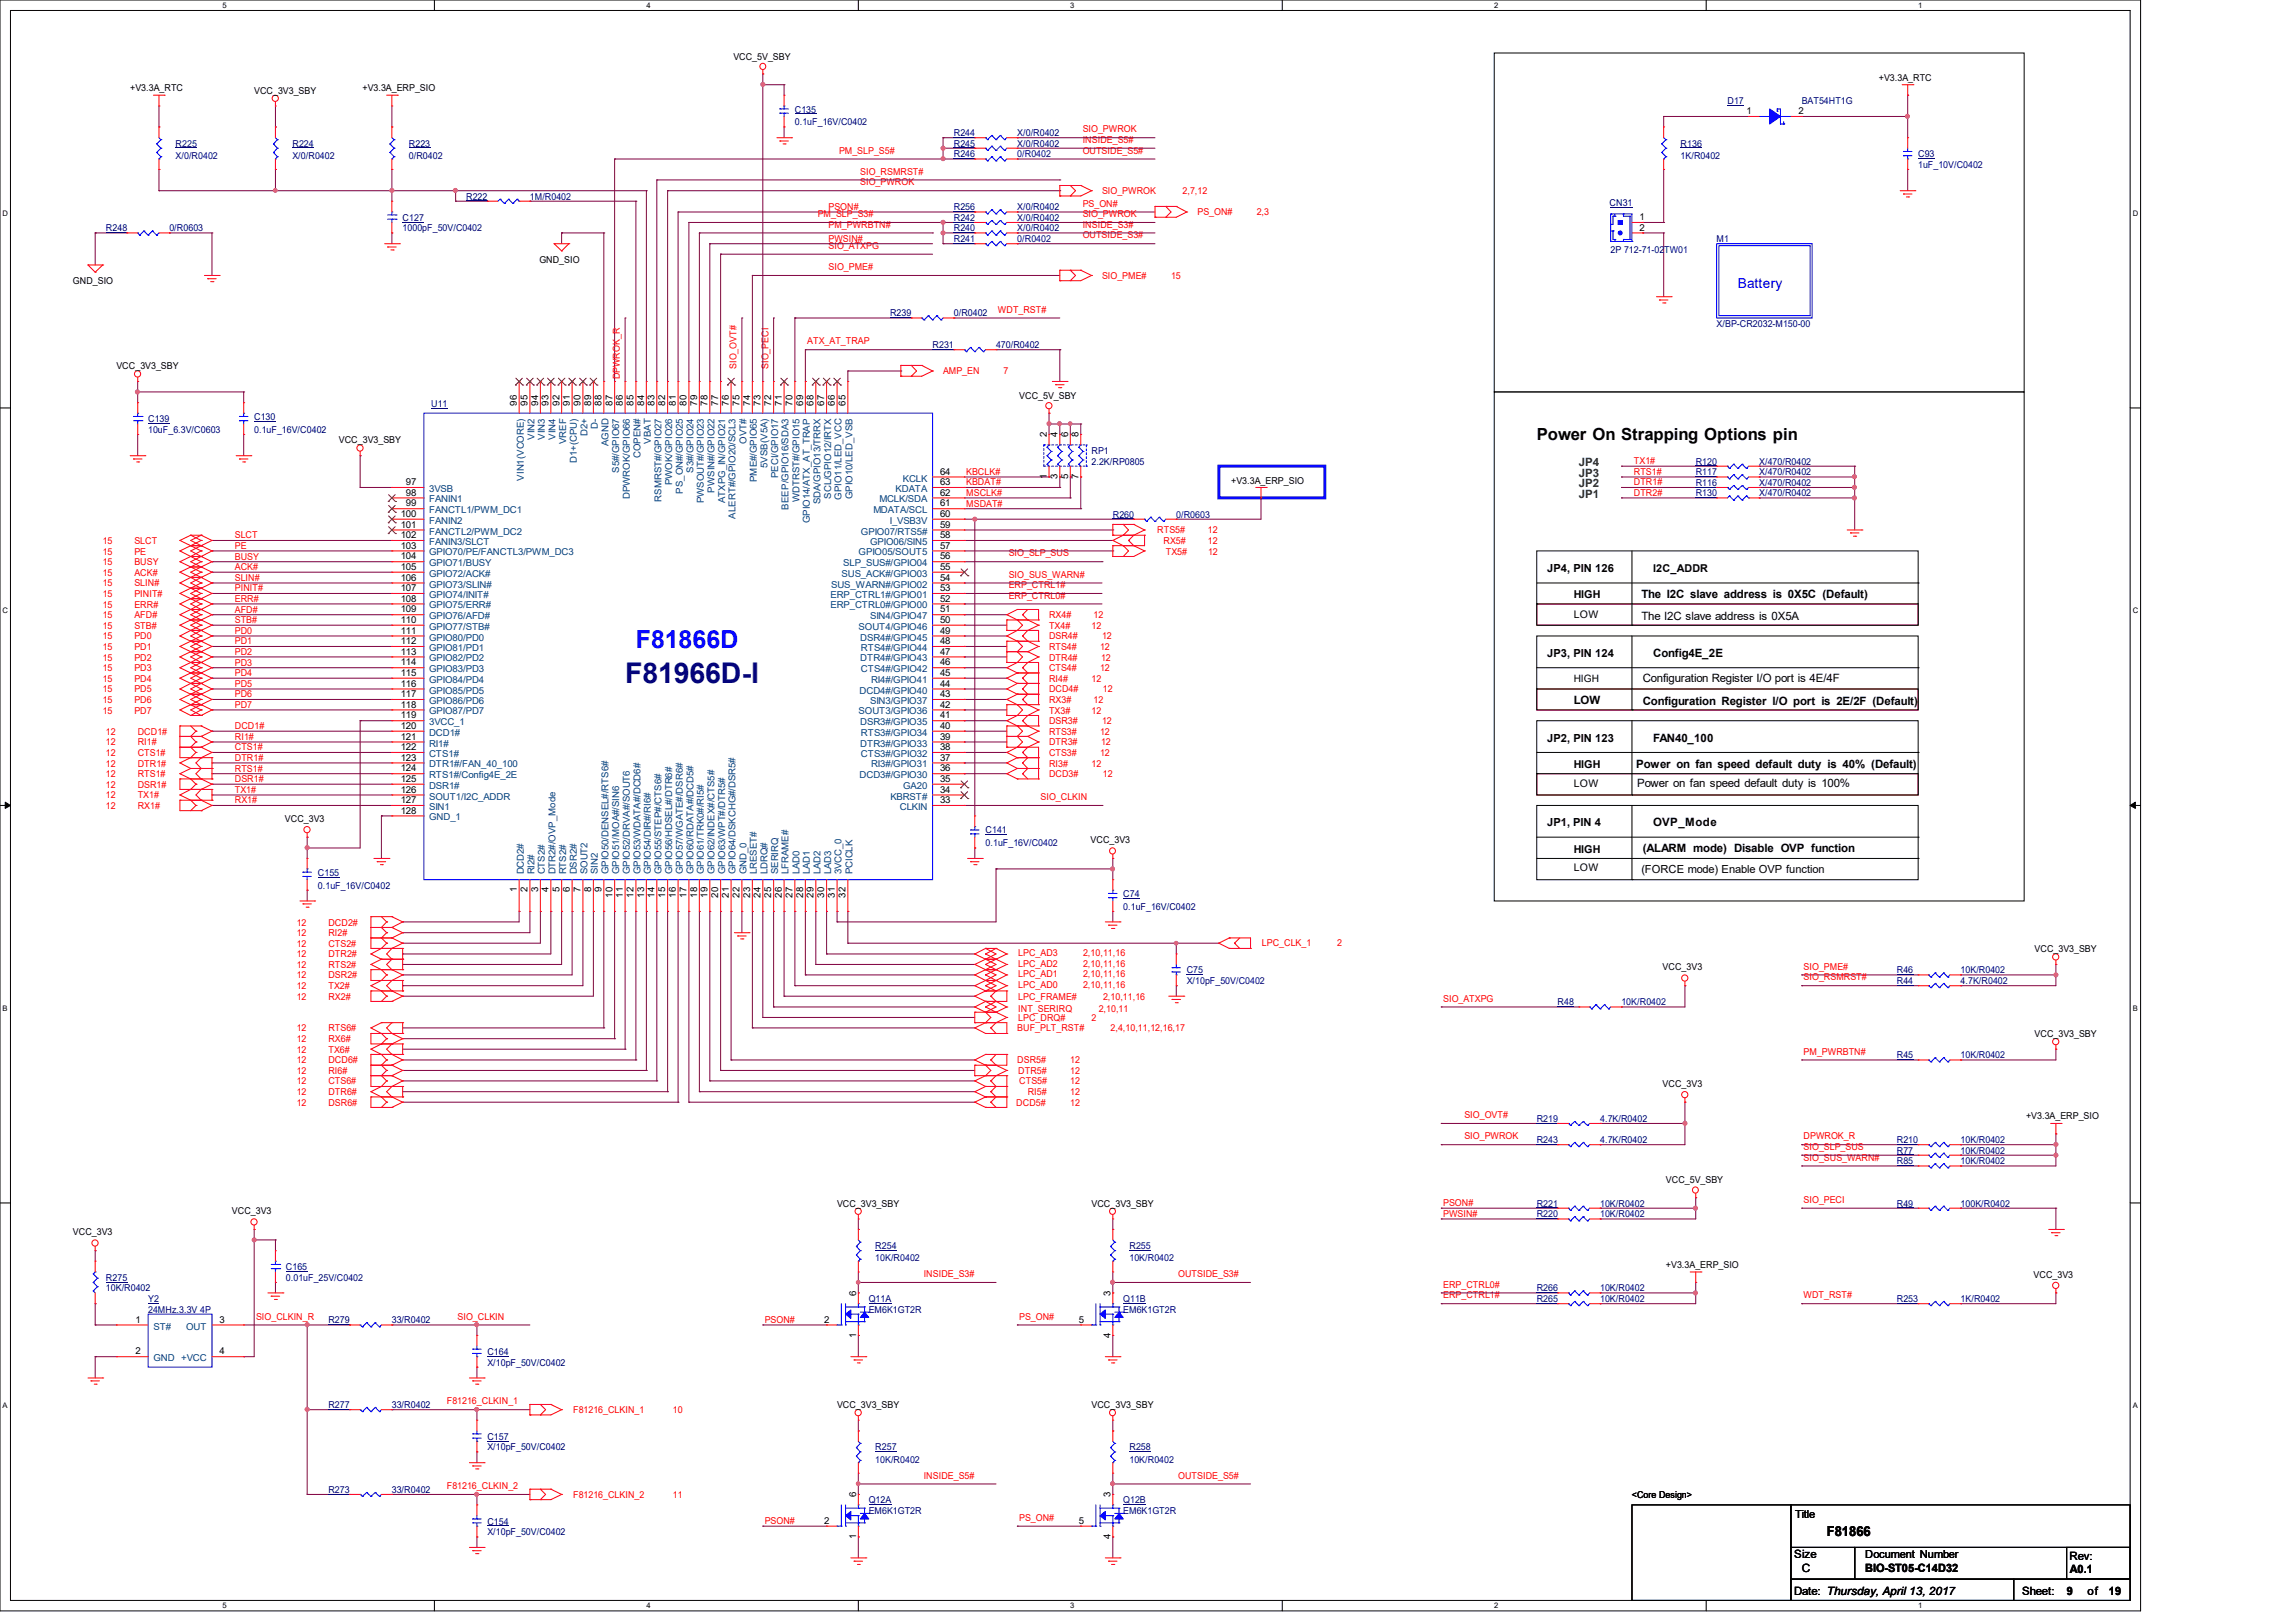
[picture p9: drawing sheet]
<svg xmlns="http://www.w3.org/2000/svg" width="297mm" height="210mm" viewBox="0 0 297 210" stroke-linecap="round" stroke-linejoin="round" font-family="sans-serif">
<defs><g id="words">
<text font-size="3.7" fill="#000080" x="80.9" y="88.4">F81966D-I</text>
<text font-size="3.2" fill="#00f" x="82.3" y="83.9">F81866D</text>
<text font-size="2.2" x="198.9" y="56.9">Power On Strapping Options pin</text>
<text font-size="1.8" fill="#00f" x="224.9" y="37.3">Battery</text>
<text font-size="1.8" x="236.4" y="198.7">F81866</text>
<g font-size="1.5" fill="#008000">
<text x="204.3" y="64.4">JP1</text>
<text x="204.3" y="61.7">JP3</text>
<text x="204.3" y="60.3">JP4</text>
<text x="204.3" y="63.1">JP2</text>
</g>
<g font-size="1.5">
<text x="212.4" y="77.3">The I2C slave address is 0X5C (Default)</text>
<text x="212.4" y="80.2">The I2C slave address is 0X5A</text>
<text x="212.6" y="88.3">Configuration Register I/O port is 4E/4F</text>
<text x="214" y="85">Config4E_2E</text>
<text x="203.7" y="91.1">LOW</text>
<text x="212.6" y="91.2">Configuration Register I/O port is 2E/2F (Default)</text>
<text x="214" y="96">FAN40_100</text>
<text x="211.8" y="99.4">Power on fan speed default duty is 40% (Default)</text>
<text x="211.9" y="101.9">Power on fan speed default duty is 100%</text>
<text x="214" y="106.9">OVP_Mode</text>
<text x="212.6" y="110.2">(ALARM mode) Disable OVP function</text>
<text x="232.2" y="201.6">Size</text>
<text x="233.2" y="203.4">C</text>
<text x="241.4" y="203.4">BIO-ST05-C14D32</text>
<text x="267.8" y="201.8">Rev:</text>
<text x="267.9" y="203.5">A0.1</text>
<text x="232.2" y="206.4">Date: Thursday, April 13, 2017</text>
<text x="261.7" y="206.4">Sheet:</text>
<text x="267.5" y="206.4">9</text>
<text x="270.2" y="206.4">of</text>
<text x="272.9" y="206.4">19</text>
</g>
<g font-size="1.4">
<text x="200.2" y="74">JP4, PIN 126</text>
<text x="203.7" y="77.4">HIGH</text>
<text x="214" y="74">I2C_ADDR</text>
<text x="203.7" y="79.9">LOW</text>
<text x="200.2" y="85">JP3, PIN 124</text>
<text x="200.2" y="96">JP2, PIN 123</text>
<text x="203.7" y="99.4">HIGH</text>
<text x="203.7" y="101.9">LOW</text>
<text x="200.2" y="106.9">JP1, PIN 4</text>
<text x="203.7" y="110.3">HIGH</text>
<text x="203.7" y="112.7">LOW</text>
<text x="212.4" y="113">(FORCE mode) Enable OVP function</text>
<text x="232.3" y="196.4">Title</text>
<text x="241.4" y="201.6">Document Number</text>
</g>
<text font-size="1.3" x="203.7" y="88.3">HIGH</text>
<g font-size="1.2">
<text x="16.8" y="11.8">+V3.3A_RTC</text>
<text x="46.9" y="11.8">+V3.3A_ERP_SIO</text>
<text x="94.9" y="7.7">VCC_5V_SBY</text>
<text x="243.2" y="10.5">+V3.3A_RTC</text>
<text x="32.9" y="12.1">VCC_3V3_SBY</text>
<text x="226" y="14.8">1</text>
<text x="232.7" y="14.8">2</text>
<text x="212.2" y="28.5">1</text>
<text x="212.2" y="29.8">2</text>
<text x="69.8" y="34">GND_SIO</text>
<text x="9.4" y="36.8">GND_SIO</text>
<text x="15.1" y="47.8">VCC_3V3_SBY</text>
<text x="66.9" y="52.5" transform="rotate(-90 66.9 52.5)">96</text>
<text x="68.3" y="52.5" transform="rotate(-90 68.3 52.5)">95</text>
<text x="69.6" y="52.5" transform="rotate(-90 69.6 52.5)">94</text>
<text x="71" y="52.5" transform="rotate(-90 71 52.5)">93</text>
<text x="72.4" y="52.5" transform="rotate(-90 72.4 52.5)">92</text>
<text x="73.7" y="52.5" transform="rotate(-90 73.7 52.5)">91</text>
<text x="75.1" y="52.5" transform="rotate(-90 75.1 52.5)">90</text>
<text x="76.5" y="52.5" transform="rotate(-90 76.5 52.5)">89</text>
<text x="77.9" y="52.5" transform="rotate(-90 77.9 52.5)">88</text>
<text x="79.2" y="52.5" transform="rotate(-90 79.2 52.5)">87</text>
<text x="80.6" y="52.5" transform="rotate(-90 80.6 52.5)">86</text>
<text x="82" y="52.5" transform="rotate(-90 82 52.5)">85</text>
<text x="83.4" y="52.5" transform="rotate(-90 83.4 52.5)">84</text>
<text x="84.7" y="52.5" transform="rotate(-90 84.7 52.5)">83</text>
<text x="86.1" y="52.5" transform="rotate(-90 86.1 52.5)">82</text>
<text x="87.5" y="52.5" transform="rotate(-90 87.5 52.5)">81</text>
<text x="88.9" y="52.5" transform="rotate(-90 88.9 52.5)">80</text>
<text x="90.2" y="52.5" transform="rotate(-90 90.2 52.5)">79</text>
<text x="91.6" y="52.5" transform="rotate(-90 91.6 52.5)">78</text>
<text x="93" y="52.5" transform="rotate(-90 93 52.5)">77</text>
<text x="94.3" y="52.5" transform="rotate(-90 94.3 52.5)">76</text>
<text x="95.7" y="52.5" transform="rotate(-90 95.7 52.5)">75</text>
<text x="97.1" y="52.5" transform="rotate(-90 97.1 52.5)">74</text>
<text x="98.4" y="52.5" transform="rotate(-90 98.4 52.5)">73</text>
<text x="99.8" y="52.5" transform="rotate(-90 99.8 52.5)">72</text>
<text x="101.2" y="52.5" transform="rotate(-90 101.2 52.5)">71</text>
<text x="102.6" y="52.5" transform="rotate(-90 102.6 52.5)">70</text>
<text x="103.9" y="52.5" transform="rotate(-90 103.9 52.5)">69</text>
<text x="105.3" y="52.5" transform="rotate(-90 105.3 52.5)">68</text>
<text x="106.7" y="52.5" transform="rotate(-90 106.7 52.5)">67</text>
<text x="108" y="52.5" transform="rotate(-90 108 52.5)">66</text>
<text x="109.4" y="52.5" transform="rotate(-90 109.4 52.5)">65</text>
<text x="131.9" y="51.6">VCC_5V_SBY</text>
<text x="43.9" y="57.4">VCC_3V3_SBY</text>
<text x="135.5" y="56.6" transform="rotate(-90 135.5 56.6)">2</text>
<text x="136.9" y="56.6" transform="rotate(-90 136.9 56.6)">4</text>
<text x="138.2" y="56.6" transform="rotate(-90 138.2 56.6)">6</text>
<text x="139.6" y="56.6" transform="rotate(-90 139.6 56.6)">8</text>
<text x="52.5" y="62.8">97</text>
<text x="52.5" y="64.1">98</text>
<text x="52.5" y="65.5">99</text>
<text x="121.7" y="65.5">61</text>
<text x="121.7" y="64.1">62</text>
<text x="121.7" y="62.8">63</text>
<text x="121.7" y="61.4">64</text>
<text x="135.5" y="62" transform="rotate(-90 135.5 62)">1</text>
<text x="136.9" y="62" transform="rotate(-90 136.9 62)">3</text>
<text x="138.2" y="62" transform="rotate(-90 138.2 62)">5</text>
<text x="139.6" y="62" transform="rotate(-90 139.6 62)">7</text>
<text x="159.3" y="62.6">+V3.3A_ERP_SIO</text>
<text x="51.9" y="66.9">100</text>
<text x="51.9" y="68.3">101</text>
<text x="51.9" y="69.6">102</text>
<text x="51.9" y="71">103</text>
<text x="121.7" y="71">57</text>
<text x="121.7" y="69.6">58</text>
<text x="121.7" y="68.3">59</text>
<text x="121.7" y="66.9">60</text>
<text x="51.9" y="72.4">104</text>
<text x="51.9" y="73.7">105</text>
<text x="51.9" y="75.1">106</text>
<text x="51.9" y="76.5">107</text>
<text x="51.9" y="77.9">108</text>
<text x="121.7" y="77.9">52</text>
<text x="121.7" y="76.5">53</text>
<text x="121.7" y="75.1">54</text>
<text x="121.7" y="73.7">55</text>
<text x="121.7" y="72.4">56</text>
<text x="51.9" y="79.2">109</text>
<text x="51.9" y="80.6">110</text>
<text x="51.9" y="82">111</text>
<text x="51.9" y="83.4">112</text>
<text x="121.7" y="83.4">48</text>
<text x="121.7" y="82">49</text>
<text x="121.7" y="80.6">50</text>
<text x="121.7" y="79.2">51</text>
<text x="51.9" y="84.7">113</text>
<text x="51.9" y="86.1">114</text>
<text x="51.9" y="87.5">115</text>
<text x="51.9" y="88.9">116</text>
<text x="121.7" y="88.9">44</text>
<text x="121.7" y="87.5">45</text>
<text x="121.7" y="86.1">46</text>
<text x="121.7" y="84.7">47</text>
<text x="51.9" y="90.2">117</text>
<text x="51.9" y="91.6">118</text>
<text x="51.9" y="93">119</text>
<text x="51.9" y="94.3">120</text>
<text x="51.9" y="95.7">121</text>
<text x="121.7" y="95.7">39</text>
<text x="121.7" y="94.3">40</text>
<text x="121.7" y="93">41</text>
<text x="121.7" y="91.6">42</text>
<text x="121.7" y="90.2">43</text>
<text x="51.9" y="97.1">122</text>
<text x="51.9" y="98.4">123</text>
<text x="51.9" y="99.8">124</text>
<text x="51.9" y="101.2">125</text>
<text x="121.7" y="101.2">35</text>
<text x="121.7" y="99.8">36</text>
<text x="121.7" y="98.4">37</text>
<text x="121.7" y="97.1">38</text>
<text x="36.9" y="106.3">VCC_3V3</text>
<text x="51.9" y="102.6">126</text>
<text x="51.9" y="103.9">127</text>
<text x="51.9" y="105.3">128</text>
<text x="121.7" y="103.9">33</text>
<text x="121.7" y="102.6">34</text>
<text x="141.1" y="109">VCC_3V3</text>
<text x="66.9" y="115.5" transform="rotate(-90 66.9 115.5)">1</text>
<text x="68.3" y="115.5" transform="rotate(-90 68.3 115.5)">2</text>
<text x="69.6" y="115.5" transform="rotate(-90 69.6 115.5)">3</text>
<text x="71" y="115.5" transform="rotate(-90 71 115.5)">4</text>
<text x="72.4" y="115.5" transform="rotate(-90 72.4 115.5)">5</text>
<text x="73.7" y="115.5" transform="rotate(-90 73.7 115.5)">6</text>
<text x="75.1" y="115.5" transform="rotate(-90 75.1 115.5)">7</text>
<text x="76.5" y="115.5" transform="rotate(-90 76.5 115.5)">8</text>
<text x="77.9" y="115.5" transform="rotate(-90 77.9 115.5)">9</text>
<text x="79.2" y="116.2" transform="rotate(-90 79.2 116.2)">10</text>
<text x="80.6" y="116.2" transform="rotate(-90 80.6 116.2)">11</text>
<text x="82" y="116.2" transform="rotate(-90 82 116.2)">12</text>
<text x="83.4" y="116.2" transform="rotate(-90 83.4 116.2)">13</text>
<text x="84.7" y="116.2" transform="rotate(-90 84.7 116.2)">14</text>
<text x="86.1" y="116.2" transform="rotate(-90 86.1 116.2)">15</text>
<text x="87.5" y="116.2" transform="rotate(-90 87.5 116.2)">16</text>
<text x="88.9" y="116.2" transform="rotate(-90 88.9 116.2)">17</text>
<text x="90.2" y="116.2" transform="rotate(-90 90.2 116.2)">18</text>
<text x="91.6" y="116.2" transform="rotate(-90 91.6 116.2)">19</text>
<text x="93" y="116.2" transform="rotate(-90 93 116.2)">20</text>
<text x="94.3" y="116.2" transform="rotate(-90 94.3 116.2)">21</text>
<text x="95.7" y="116.2" transform="rotate(-90 95.7 116.2)">22</text>
<text x="97.1" y="116.2" transform="rotate(-90 97.1 116.2)">23</text>
<text x="98.4" y="116.2" transform="rotate(-90 98.4 116.2)">24</text>
<text x="99.8" y="116.2" transform="rotate(-90 99.8 116.2)">25</text>
<text x="101.2" y="116.2" transform="rotate(-90 101.2 116.2)">26</text>
<text x="102.6" y="116.2" transform="rotate(-90 102.6 116.2)">27</text>
<text x="103.9" y="116.2" transform="rotate(-90 103.9 116.2)">28</text>
<text x="105.3" y="116.2" transform="rotate(-90 105.3 116.2)">29</text>
<text x="106.7" y="116.2" transform="rotate(-90 106.7 116.2)">30</text>
<text x="108" y="116.2" transform="rotate(-90 108 116.2)">31</text>
<text x="109.4" y="116.2" transform="rotate(-90 109.4 116.2)">32</text>
<text x="215.2" y="125.5">VCC_3V3</text>
<text x="263.3" y="123.2">VCC_3V3_SBY</text>
<text x="263.3" y="134.2">VCC_3V3_SBY</text>
<text x="215.2" y="140.6">VCC_3V3</text>
<text x="262.2" y="144.9">+V3.3A_ERP_SIO</text>
<text x="215.6" y="153.1">VCC_5V_SBY</text>
<text x="9.4" y="159.8">VCC_3V3</text>
<text x="30" y="157.1">VCC_3V3</text>
<text x="108.3" y="156.1">VCC_3V3_SBY</text>
<text x="141.3" y="156.1">VCC_3V3_SBY</text>
<text x="110.8" y="167.7" transform="rotate(-90 110.8 167.7)">6</text>
<text x="143.7" y="167.7" transform="rotate(-90 143.7 167.7)">3</text>
<text x="215.6" y="164.1">+V3.3A_ERP_SIO</text>
<text x="263.2" y="165.3">VCC_3V3</text>
<text x="17.5" y="171.2">1</text>
<text x="28.4" y="171.2">3</text>
<text x="106.7" y="171.2">2</text>
<text x="110.8" y="173.1" transform="rotate(-90 110.8 173.1)">1</text>
<text x="139.6" y="171.2">5</text>
<text x="143.7" y="173.1" transform="rotate(-90 143.7 173.1)">4</text>
<text x="17.5" y="175.3">2</text>
<text x="28.4" y="175.3">4</text>
<text x="108.3" y="182.2">VCC_3V3_SBY</text>
<text x="141.3" y="182.2">VCC_3V3_SBY</text>
<text x="106.7" y="197.2">2</text>
<text x="110.8" y="193.8" transform="rotate(-90 110.8 193.8)">6</text>
<text x="139.6" y="197.2">5</text>
<text x="143.7" y="193.8" transform="rotate(-90 143.7 193.8)">3</text>
<text x="211.2" y="193.8">&lt;Core Design&gt;</text>
<text x="110.8" y="199.1" transform="rotate(-90 110.8 199.1)">1</text>
<text x="143.7" y="199.1" transform="rotate(-90 143.7 199.1)">4</text>
</g>
<g font-size="1.2" fill="#000080">
<text x="102.9" y="14.6">C135</text>
<text x="102.9" y="16.2">0.1uF_16V/C0402</text>
<text x="123.4" y="17.6">R244</text>
<text x="131.7" y="17.6">X/0/R0402</text>
<text x="223.6" y="13.5">D17</text>
<text x="233.2" y="13.5">BAT54HT1G</text>
<text x="22.7" y="19">R225</text>
<text x="22.7" y="20.6">X/0/R0402</text>
<text x="37.8" y="19">R224</text>
<text x="37.8" y="20.6">X/0/R0402</text>
<text x="52.9" y="19">R223</text>
<text x="52.9" y="20.6">0/R0402</text>
<text x="123.4" y="19">R245</text>
<text x="123.4" y="20.3">R246</text>
<text x="131.7" y="19">X/0/R0402</text>
<text x="131.7" y="20.3">0/R0402</text>
<text x="217.5" y="19">R136</text>
<text x="217.5" y="20.6">1K/R0402</text>
<text x="248.2" y="20.3">C93</text>
<text x="248.2" y="21.7">1uF_10V/C0402</text>
<text x="13.7" y="29.9">R248</text>
<text x="21.9" y="29.9">0/R0603</text>
<text x="52.1" y="28.6">C127</text>
<text x="52.1" y="29.9">1000pF_50V/C0402</text>
<text x="60.3" y="25.8">R222</text>
<text x="68.6" y="25.8">1M/R0402</text>
<text x="123.4" y="27.2">R256</text>
<text x="123.4" y="29.9">R240</text>
<text x="123.4" y="28.6">R242</text>
<text x="131.7" y="27.2">X/0/R0402</text>
<text x="131.7" y="29.9">X/0/R0402</text>
<text x="131.7" y="28.6">X/0/R0402</text>
<text x="208.3" y="26.6">CN31</text>
<text x="123.4" y="31.3">R241</text>
<text x="131.7" y="31.3">0/R0402</text>
<text x="208.4" y="32.7">2P 712-71-02TW01</text>
<text x="222.2" y="31.3">M1</text>
<text x="115.2" y="40.9">R239</text>
<text x="123.4" y="40.9">0/R0402</text>
<text x="120.7" y="45">R231</text>
<text x="128.9" y="45">470/R0402</text>
<text x="222.2" y="42.3">X/BP-CR2032-M150-00</text>
<text x="55.8" y="52.7">U11</text>
<text x="19.2" y="54.6">C139</text>
<text x="19.2" y="56">10uF_6.3V/C0603</text>
<text x="32.9" y="54.4">C130</text>
<text x="32.9" y="56">0.1uF_16V/C0402</text>
<text x="141.3" y="58.7">RP1</text>
<text x="141.3" y="60.1">2.2K/RP0805</text>
<text x="219.5" y="60.1">R120</text>
<text x="219.5" y="61.5">R117</text>
<text x="219.5" y="64.2">R130</text>
<text x="219.5" y="62.9">R116</text>
<text x="227.7" y="60.1">X/470/R0402</text>
<text x="227.7" y="61.5">X/470/R0402</text>
<text x="227.7" y="64.2">X/470/R0402</text>
<text x="227.7" y="62.9">X/470/R0402</text>
<text x="144" y="67">R260</text>
<text x="152.2" y="67">0/R0603</text>
<text x="127.5" y="107.8">C141</text>
<text x="41.1" y="113.3">C155</text>
<text x="127.5" y="109.5">0.1uF_16V/C0402</text>
<text x="41.1" y="115">0.1uF_16V/C0402</text>
<text x="145.4" y="116.1">C74</text>
<text x="145.4" y="117.7">0.1uF_16V/C0402</text>
<text x="153.6" y="125.9">C75</text>
<text x="245.5" y="125.9">R46</text>
<text x="253.7" y="125.9">10K/R0402</text>
<text x="153.6" y="127.3">X/10pF_50V/C0402</text>
<text x="201.6" y="130">R48</text>
<text x="209.8" y="130">10K/R0402</text>
<text x="245.5" y="127.3">R44</text>
<text x="253.7" y="127.3">4.7K/R0402</text>
<text x="245.5" y="136.9">R45</text>
<text x="253.7" y="136.9">10K/R0402</text>
<text x="198.9" y="147.9">R243</text>
<text x="198.9" y="145.2">R219</text>
<text x="207.1" y="147.9">4.7K/R0402</text>
<text x="207.1" y="145.2">4.7K/R0402</text>
<text x="245.5" y="149.3">R77</text>
<text x="245.5" y="147.9">R210</text>
<text x="253.7" y="149.3">10K/R0402</text>
<text x="253.7" y="147.9">10K/R0402</text>
<text x="245.5" y="150.6">R85</text>
<text x="253.7" y="150.6">10K/R0402</text>
<text x="113.3" y="161.6">R254</text>
<text x="146.2" y="161.6">R255</text>
<text x="198.9" y="157.5">R220</text>
<text x="198.9" y="156.1">R221</text>
<text x="207.1" y="157.5">10K/R0402</text>
<text x="207.1" y="156.1">10K/R0402</text>
<text x="245.5" y="156.1">R49</text>
<text x="253.7" y="156.1">100K/R0402</text>
<text x="13.7" y="165.7">R275</text>
<text x="13.7" y="167.1">10K/R0402</text>
<text x="37" y="164.3">C165</text>
<text x="37" y="165.7">0.01uF_25V/C0402</text>
<text x="113.3" y="163.2">10K/R0402</text>
<text x="146.2" y="163.2">10K/R0402</text>
<text x="198.9" y="167.1">R266</text>
<text x="207.1" y="167.1">10K/R0402</text>
<text x="19.2" y="168.4">Y2</text>
<text x="19.2" y="169.8">24MHz.3.3V 4P</text>
<text x="42.5" y="171.2">R279</text>
<text x="50.7" y="171.2">33/R0402</text>
<text x="112.4" y="168.4">Q11A</text>
<text x="112.4" y="169.8">EM6K1GT2R</text>
<text x="145.4" y="168.4">Q11B</text>
<text x="145.4" y="169.8">EM6K1GT2R</text>
<text x="198.9" y="168.4">R265</text>
<text x="207.1" y="168.4">10K/R0402</text>
<text x="245.5" y="168.4">R253</text>
<text x="253.7" y="168.4">1K/R0402</text>
<text x="63.1" y="175.3">C164</text>
<text x="63.1" y="176.7">X/10pF_50V/C0402</text>
<text x="42.5" y="182.2">R277</text>
<text x="50.7" y="182.2">33/R0402</text>
<text x="63.1" y="186.3">C157</text>
<text x="63.1" y="187.7">X/10pF_50V/C0402</text>
<text x="113.3" y="187.7">R257</text>
<text x="113.3" y="189.3">10K/R0402</text>
<text x="146.2" y="187.7">R258</text>
<text x="146.2" y="189.3">10K/R0402</text>
<text x="42.5" y="193.2">R273</text>
<text x="50.7" y="193.2">33/R0402</text>
<text x="63.1" y="197.3">C154</text>
<text x="112.4" y="194.5">Q12A</text>
<text x="112.4" y="195.9">EM6K1GT2R</text>
<text x="145.4" y="194.5">Q12B</text>
<text x="145.4" y="195.9">EM6K1GT2R</text>
<text x="63.1" y="198.6">X/10pF_50V/C0402</text>
</g>
<g font-size="1.2" fill="#f00">
<text x="140.1" y="17.1">SIO_PWROK</text>
<text x="108.6" y="19.9">PM_SLP_S5#</text>
<text x="111.3" y="22.6">SIO_RSMRST#</text>
<text x="140.1" y="19.9">OUTSIDE_S5#</text>
<text x="140.1" y="18.5">INSIDE_S5#</text>
<text x="105.8" y="28.1">PM_SLP_S3#</text>
<text x="107.2" y="29.5">PM_PWRBTN#</text>
<text x="107.2" y="27.2">PSON#</text>
<text x="111.3" y="24">SIO_PWROK</text>
<text x="140.1" y="26.8">PS_ON#</text>
<text x="140.1" y="29.5">INSIDE_S3#</text>
<text x="140.1" y="28.1">SIO_PWROK</text>
<text x="142.6" y="25.1">SIO_PWROK</text>
<text x="153" y="25.1">2,7,12</text>
<text x="155" y="27.9">PS_ON#</text>
<text x="162.6" y="27.9">2,3</text>
<text x="107.2" y="32.2">SIO_ATXPG</text>
<text x="107.2" y="35">SIO_PME#</text>
<text x="107.2" y="31.3">PWSIN#</text>
<text x="140.1" y="30.9">OUTSIDE_S3#</text>
<text x="129.2" y="40.5">WDT_RST#</text>
<text x="142.6" y="36.1">SIO_PME#</text>
<text x="151.5" y="36.1">15</text>
<text x="95.3" y="47.8" transform="rotate(-90 95.3 47.8)">SIO_OVT#</text>
<text x="99.4" y="47.8" transform="rotate(-90 99.4 47.8)">SIO_PECI</text>
<text x="104.5" y="44.6">ATX_AT_TRAP</text>
<text x="80.2" y="49.1" transform="rotate(-90 80.2 49.1)">DPWROK_R</text>
<text x="122" y="48.4">AMP_EN</text>
<text x="129.9" y="48.4">7</text>
<text x="125" y="64.2">MSCLK#</text>
<text x="125" y="65.6">MSDAT#</text>
<text x="125" y="61.5">KBCLK#</text>
<text x="125" y="62.8">KBDAT#</text>
<text x="211.4" y="64.2">DTR2#</text>
<text x="211.4" y="61.5">RTS1#</text>
<text x="211.4" y="60.1">TX1#</text>
<text x="211.4" y="62.8">DTR1#</text>
<text x="13.3" y="70.4">15</text>
<text x="13.3" y="71.8">15</text>
<text x="17.4" y="70.4">SLCT</text>
<text x="17.4" y="71.8">PE</text>
<text x="30.4" y="71">PE</text>
<text x="30.4" y="69.7">SLCT</text>
<text x="149.8" y="69">RTS5#</text>
<text x="150.6" y="70.4">RX5#</text>
<text x="150.9" y="71.8">TX5#</text>
<text x="156.3" y="70.4">12</text>
<text x="156.3" y="69">12</text>
<text x="156.3" y="71.8">12</text>
<text x="13.3" y="73.2">15</text>
<text x="13.3" y="74.5">15</text>
<text x="13.3" y="75.9">15</text>
<text x="13.3" y="77.3">15</text>
<text x="17.4" y="73.2">BUSY</text>
<text x="17.4" y="74.5">ACK#</text>
<text x="17.4" y="75.9">SLIN#</text>
<text x="17.4" y="77.3">PINIT#</text>
<text x="30.4" y="76.5">PINIT#</text>
<text x="30.4" y="73.8">ACK#</text>
<text x="30.4" y="72.4">BUSY</text>
<text x="30.4" y="75.2">SLIN#</text>
<text x="30.4" y="77.9">ERR#</text>
<text x="130.6" y="77.5">ERP_CTRL0#</text>
<text x="130.6" y="76.1">ERP_CTRL1#</text>
<text x="130.6" y="74.8">SIO_SUS_WARN#</text>
<text x="130.6" y="72">SIO_SLP_SUS</text>
<text x="13.3" y="78.6">15</text>
<text x="13.3" y="80">15</text>
<text x="13.3" y="81.4">15</text>
<text x="13.3" y="82.7">15</text>
<text x="17.4" y="78.6">ERR#</text>
<text x="17.4" y="80">AFD#</text>
<text x="17.4" y="81.4">STB#</text>
<text x="17.4" y="82.7">PD0</text>
<text x="30.4" y="79.3">AFD#</text>
<text x="30.4" y="83.4">PD1</text>
<text x="30.4" y="82">PD0</text>
<text x="30.4" y="80.6">STB#</text>
<text x="135.8" y="81.4">TX4#</text>
<text x="135.8" y="82.7">DSR4#</text>
<text x="135.8" y="80">RX4#</text>
<text x="141.3" y="81.4">12</text>
<text x="141.5" y="80">12</text>
<text x="142.6" y="82.7">12</text>
<text x="13.3" y="89.6">15</text>
<text x="13.3" y="88.2">15</text>
<text x="13.3" y="86.9">15</text>
<text x="13.3" y="85.5">15</text>
<text x="13.3" y="84.1">15</text>
<text x="17.4" y="89.6">PD5</text>
<text x="17.4" y="88.2">PD4</text>
<text x="17.4" y="86.9">PD3</text>
<text x="17.4" y="85.5">PD2</text>
<text x="17.4" y="84.1">PD1</text>
<text x="30.4" y="87.5">PD4</text>
<text x="30.4" y="86.1">PD3</text>
<text x="30.4" y="84.8">PD2</text>
<text x="30.4" y="88.9">PD5</text>
<text x="135.8" y="85.5">DTR4#</text>
<text x="135.8" y="84.1">RTS4#</text>
<text x="135.8" y="89.6">DCD4#</text>
<text x="135.8" y="86.9">CTS4#</text>
<text x="135.8" y="88.2">RI4#</text>
<text x="141.3" y="88.2">12</text>
<text x="142.4" y="84.1">12</text>
<text x="142.4" y="86.9">12</text>
<text x="142.5" y="85.5">12</text>
<text x="142.7" y="89.6">12</text>
<text x="13.3" y="92.3">15</text>
<text x="13.3" y="91">15</text>
<text x="13.7" y="95.1">12</text>
<text x="17.4" y="92.3">PD7</text>
<text x="17.4" y="91">PD6</text>
<text x="17.8" y="95.1">DCD1#</text>
<text x="30.4" y="95.8">RI1#</text>
<text x="30.4" y="94.4">DCD1#</text>
<text x="30.4" y="90.3">PD6</text>
<text x="30.4" y="91.6">PD7</text>
<text x="135.8" y="95.1">RTS3#</text>
<text x="135.8" y="92.3">TX3#</text>
<text x="135.8" y="93.7">DSR3#</text>
<text x="135.8" y="91">RX3#</text>
<text x="141.3" y="92.3">12</text>
<text x="141.5" y="91">12</text>
<text x="142.4" y="95.1">12</text>
<text x="142.6" y="93.7">12</text>
<text x="13.7" y="99.2">12</text>
<text x="13.7" y="100.6">12</text>
<text x="13.7" y="96.4">12</text>
<text x="13.7" y="97.8">12</text>
<text x="13.7" y="101.9">12</text>
<text x="17.8" y="99.2">DTR1#</text>
<text x="17.8" y="100.6">RTS1#</text>
<text x="17.8" y="96.4">RI1#</text>
<text x="17.8" y="97.8">CTS1#</text>
<text x="17.8" y="101.9">DSR1#</text>
<text x="30.4" y="98.5">DTR1#</text>
<text x="30.4" y="99.9">RTS1#</text>
<text x="30.4" y="101.2">DSR1#</text>
<text x="30.4" y="97.1">CTS1#</text>
<text x="135.8" y="96.4">DTR3#</text>
<text x="135.8" y="100.6">DCD3#</text>
<text x="135.8" y="97.8">CTS3#</text>
<text x="135.8" y="99.2">RI3#</text>
<text x="141.3" y="99.2">12</text>
<text x="142.4" y="97.8">12</text>
<text x="142.5" y="96.4">12</text>
<text x="142.7" y="100.6">12</text>
<text x="13.7" y="103.3">12</text>
<text x="13.7" y="104.7">12</text>
<text x="17.8" y="103.3">TX1#</text>
<text x="17.8" y="104.7">RX1#</text>
<text x="30.4" y="104">RX1#</text>
<text x="30.4" y="102.6">TX1#</text>
<text x="134.7" y="103.5">SIO_CLKIN</text>
<text x="38.4" y="119.8">12</text>
<text x="42.5" y="119.8">DCD2#</text>
<text x="38.4" y="125.3">12</text>
<text x="38.4" y="123.9">12</text>
<text x="38.4" y="121.2">12</text>
<text x="38.4" y="122.5">12</text>
<text x="42.5" y="125.3">RTS2#</text>
<text x="42.5" y="123.9">DTR2#</text>
<text x="42.5" y="121.2">RI2#</text>
<text x="42.5" y="122.5">CTS2#</text>
<text x="131.8" y="123.7">LPC_AD3</text>
<text x="131.8" y="125.1">LPC_AD2</text>
<text x="140.2" y="123.7">2,10,11,16</text>
<text x="140.2" y="125.1">2,10,11,16</text>
<text x="163.3" y="122.4">LPC_CLK_1</text>
<text x="173.1" y="122.4">2</text>
<text x="233.4" y="125.5">SIO_PME#</text>
<text x="38.4" y="128">12</text>
<text x="38.4" y="129.4">12</text>
<text x="38.4" y="126.6">12</text>
<text x="42.5" y="128">TX2#</text>
<text x="42.5" y="129.4">RX2#</text>
<text x="42.5" y="126.6">DSR2#</text>
<text x="131.8" y="130.9">INT_SERIRQ</text>
<text x="131.8" y="127.8">LPC_AD0</text>
<text x="131.8" y="126.4">LPC_AD1</text>
<text x="131.8" y="129.4">LPC_FRAME#</text>
<text x="140.2" y="127.8">2,10,11,16</text>
<text x="140.2" y="126.4">2,10,11,16</text>
<text x="142.2" y="130.9">2,10,11</text>
<text x="142.7" y="129.4">2,10,11,16</text>
<text x="186.8" y="129.6">SIO_ATXPG</text>
<text x="233.4" y="126.9">SIO_RSMRST#</text>
<text x="38.4" y="133.5">12</text>
<text x="38.4" y="136.2">12</text>
<text x="38.4" y="137.6">12</text>
<text x="38.4" y="134.9">12</text>
<text x="42.5" y="133.5">RTS6#</text>
<text x="42.5" y="136.2">TX6#</text>
<text x="42.5" y="137.6">DCD6#</text>
<text x="42.5" y="134.9">RX6#</text>
<text x="131.7" y="133.5">BUF_PLT_RST#</text>
<text x="131.7" y="137.6">DSR5#</text>
<text x="131.8" y="132.1">LPC_DRQ#</text>
<text x="138.5" y="137.6">12</text>
<text x="141.3" y="132.1">2</text>
<text x="143.7" y="133.5">2,4,10,11,12,16,17</text>
<text x="233.4" y="136.5">PM_PWRBTN#</text>
<text x="38.4" y="141.7">12</text>
<text x="38.4" y="139">12</text>
<text x="38.4" y="140.3">12</text>
<text x="38.4" y="143.1">12</text>
<text x="42.5" y="141.7">DTR6#</text>
<text x="42.5" y="139">RI6#</text>
<text x="42.5" y="140.3">CTS6#</text>
<text x="42.5" y="143.1">DSR6#</text>
<text x="131.5" y="143.1">DCD5#</text>
<text x="131.8" y="139">DTR5#</text>
<text x="131.9" y="140.3">CTS5#</text>
<text x="133" y="141.7">RI5#</text>
<text x="138.5" y="141.7">12</text>
<text x="138.5" y="143.1">12</text>
<text x="138.5" y="139">12</text>
<text x="138.5" y="140.3">12</text>
<text x="189.5" y="144.7">SIO_OVT#</text>
<text x="189.5" y="147.4">SIO_PWROK</text>
<text x="233.4" y="147.4">DPWROK_R</text>
<text x="233.4" y="148.8">SIO_SLP_SUS</text>
<text x="233.4" y="155.7">SIO_PECI</text>
<text x="233.4" y="150.2">SIO_SUS_WARN#</text>
<text x="186.8" y="157.5">PWSIN#</text>
<text x="186.8" y="156.1">PSON#</text>
<text x="119.5" y="165.3">INSIDE_S3#</text>
<text x="152.5" y="165.3">OUTSIDE_S3#</text>
<text x="186.8" y="166.6">ERP_CTRL0#</text>
<text x="33.1" y="170.8">SIO_CLKIN_R</text>
<text x="59.2" y="170.8">SIO_CLKIN</text>
<text x="99" y="171.2">PSON#</text>
<text x="131.9" y="170.8">PS_ON#</text>
<text x="186.8" y="168">ERP_CTRL1#</text>
<text x="233.4" y="168">WDT_RST#</text>
<text x="57.8" y="181.7">F81216_CLKIN_1</text>
<text x="74.2" y="182.9">F81216_CLKIN_1</text>
<text x="87.1" y="182.9">10</text>
<text x="119.5" y="191.3">INSIDE_S5#</text>
<text x="152.5" y="191.3">OUTSIDE_S5#</text>
<text x="57.8" y="192.7">F81216_CLKIN_2</text>
<text x="74.2" y="193.8">F81216_CLKIN_2</text>
<text x="87.1" y="193.8">11</text>
<text x="99" y="197.2">PSON#</text>
<text x="131.9" y="196.8">PS_ON#</text>
</g>
<g font-size="1.2" fill="#004080">
<text x="69.2" y="56.9" transform="rotate(-90 69.2 56.9)">VIN2</text>
<text x="70.5" y="56.9" transform="rotate(-90 70.5 56.9)">VIN3</text>
<text x="71.9" y="56.9" transform="rotate(-90 71.9 56.9)">VIN4</text>
<text x="73.3" y="57.5" transform="rotate(-90 73.3 57.5)">VREF</text>
<text x="74.6" y="59.9" transform="rotate(-90 74.6 59.9)">D1+(CPU)</text>
<text x="76" y="56.4" transform="rotate(-90 76 56.4)">D2+</text>
<text x="77.4" y="55.5" transform="rotate(-90 77.4 55.5)">D-</text>
<text x="78.7" y="57.7" transform="rotate(-90 78.7 57.7)">AGND</text>
<text x="82.9" y="59.3" transform="rotate(-90 82.9 59.3)">COPEN#</text>
<text x="84.2" y="57.4" transform="rotate(-90 84.2 57.4)">VBAT</text>
<text x="96.6" y="57.4" transform="rotate(-90 96.6 57.4)">OVT#</text>
<text x="55.5" y="63.7">3VSB</text>
<text x="55.5" y="65">FANIN1</text>
<text x="67.8" y="62.2" transform="rotate(-90 67.8 62.2)">VIN1(VCORE)</text>
<text x="80.1" y="61.2" transform="rotate(-90 80.1 61.2)">S5#/GPIO67</text>
<text x="81.5" y="64.6" transform="rotate(-90 81.5 64.6)">DPWROK/GPIO66</text>
<text x="85.6" y="64.9" transform="rotate(-90 85.6 64.9)">RSMRST#/GPIO27</text>
<text x="87" y="62.8" transform="rotate(-90 87 62.8)">PWOK/GPIO26</text>
<text x="88.3" y="63.9" transform="rotate(-90 88.3 63.9)">PS_ON#/GPIO25</text>
<text x="89.7" y="61.2" transform="rotate(-90 89.7 61.2)">S3#/GPIO24</text>
<text x="91.1" y="65.1" transform="rotate(-90 91.1 65.1)">PWSOUT#/GPIO23</text>
<text x="92.5" y="63.8" transform="rotate(-90 92.5 63.8)">PWSIN#/GPIO22</text>
<text x="93.9" y="65.1" transform="rotate(-90 93.9 65.1)">ATXPG_IN/GPIO21</text>
<text x="98" y="62.4" transform="rotate(-90 98 62.4)">PME#/GPIO65</text>
<text x="99.3" y="60.6" transform="rotate(-90 99.3 60.6)">5VSB(V5A)</text>
<text x="100.7" y="61.9" transform="rotate(-90 100.7 61.9)">PECI/GPIO17</text>
<text x="102.1" y="66" transform="rotate(-90 102.1 66)">BEEP/GPIO16/SDA3</text>
<text x="103.5" y="65" transform="rotate(-90 103.5 65)">WDTRST#/GPIO15</text>
<text x="106.2" y="65.3" transform="rotate(-90 106.2 65.3)">SDA/GPIO13/TRRX</text>
<text x="107.6" y="64.6" transform="rotate(-90 107.6 64.6)">SCL/GPIO12/IRTX</text>
<text x="108.9" y="64.7" transform="rotate(-90 108.9 64.7)">GPIO11/LED_VCC</text>
<text x="110.3" y="64.6" transform="rotate(-90 110.3 64.6)">GPIO10/LED_VSB</text>
<text x="113.8" y="65">MCLK/SDA</text>
<text x="115.9" y="63.7">KDATA</text>
<text x="116.8" y="62.3">KCLK</text>
<text x="55.5" y="66.4">FANCTL1/PWM_DC1</text>
<text x="55.5" y="67.8">FANIN2</text>
<text x="55.5" y="69.2">FANCTL2/PWM_DC2</text>
<text x="55.5" y="70.5">FANIN3/SLCT</text>
<text x="55.5" y="71.9">GPIO70/PE/FANCTL3/PWM_DC3</text>
<text x="95.2" y="67.1" transform="rotate(-90 95.2 67.1)">ALERT#/GPIO20/SCL3</text>
<text x="104.8" y="67.7" transform="rotate(-90 104.8 67.7)">GPIO14/ATX_AT_TRAP</text>
<text x="111.1" y="71.9">GPIO05/SOUT5</text>
<text x="111.4" y="69.2">GPIO07/RTS5#</text>
<text x="112.6" y="70.5">GPIO06/SIN5</text>
<text x="113" y="66.4">MDATA/SCL</text>
<text x="115.1" y="67.8">I_VSB3V</text>
<text x="55.5" y="73.3">GPIO71/BUSY</text>
<text x="55.5" y="74.6">GPIO72/ACK#</text>
<text x="55.5" y="76">GPIO73/SLIN#</text>
<text x="55.5" y="77.4">GPIO74/INIT#</text>
<text x="107.5" y="77.4">ERP_CTRL1#/GPIO01</text>
<text x="107.6" y="76">SUS_WARN#/GPIO02</text>
<text x="108.9" y="74.6">SUS_ACK#/GPIO03</text>
<text x="109.1" y="73.3">SLP_SUS#/GPIO04</text>
<text x="55.5" y="78.7">GPIO75/ERR#</text>
<text x="55.5" y="80.1">GPIO76/AFD#</text>
<text x="55.5" y="81.5">GPIO77/STB#</text>
<text x="55.5" y="82.9">GPIO80/PD0</text>
<text x="107.5" y="78.7">ERP_CTRL0#/GPIO00</text>
<text x="111.1" y="81.5">SOUT4/GPIO46</text>
<text x="111.3" y="82.9">DSR4#/GPIO45</text>
<text x="112.6" y="80.1">SIN4/GPIO47</text>
<text x="55.5" y="84.2">GPIO81/PD1</text>
<text x="55.5" y="85.6">GPIO82/PD2</text>
<text x="55.5" y="87">GPIO83/PD3</text>
<text x="55.5" y="88.3">GPIO84/PD4</text>
<text x="55.5" y="89.7">GPIO85/PD5</text>
<text x="111.2" y="89.7">DCD4#/GPIO40</text>
<text x="111.3" y="85.6">DTR4#/GPIO43</text>
<text x="111.4" y="87">CTS4#/GPIO42</text>
<text x="111.4" y="84.2">RTS4#/GPIO44</text>
<text x="112.7" y="88.3">RI4#/GPIO41</text>
<text x="55.5" y="91.1">GPIO86/PD6</text>
<text x="55.5" y="92.5">GPIO87/PD7</text>
<text x="55.5" y="93.9">3VCC_1</text>
<text x="55.5" y="95.2">DCD1#</text>
<text x="111.1" y="92.5">SOUT3/GPIO36</text>
<text x="111.3" y="93.9">DSR3#/GPIO35</text>
<text x="111.4" y="95.2">RTS3#/GPIO34</text>
<text x="112.6" y="91.1">SIN3/GPIO37</text>
<text x="55.5" y="96.6">RI1#</text>
<text x="55.5" y="98">CTS1#</text>
<text x="55.5" y="99.3">DTR1#/FAN_40_100</text>
<text x="55.5" y="100.7">RTS1#/Config4E_2E</text>
<text x="111.2" y="100.7">DCD3#/GPIO30</text>
<text x="111.3" y="96.6">DTR3#/GPIO33</text>
<text x="111.4" y="98">CTS3#/GPIO32</text>
<text x="112.7" y="99.3">RI3#/GPIO31</text>
<text x="55.5" y="102.1">DSR1#</text>
<text x="55.5" y="103.5">SOUT1/I2C_ADDR</text>
<text x="55.5" y="104.8">SIN1</text>
<text x="55.5" y="106.2">GND_1</text>
<text x="115.2" y="103.5">KBRST#</text>
<text x="116.5" y="104.8">CLKIN</text>
<text x="116.9" y="102.1">GA20</text>
<text x="67.8" y="113.2" transform="rotate(-90 67.8 113.2)">DCD2#</text>
<text x="69.2" y="113.2" transform="rotate(-90 69.2 113.2)">RI2#</text>
<text x="70.5" y="113.2" transform="rotate(-90 70.5 113.2)">CTS2#</text>
<text x="71.9" y="113.2" transform="rotate(-90 71.9 113.2)">DTR2#/OVP_Mode</text>
<text x="73.3" y="113.2" transform="rotate(-90 73.3 113.2)">RTS2#</text>
<text x="74.6" y="113.2" transform="rotate(-90 74.6 113.2)">DSR2#</text>
<text x="76" y="113.2" transform="rotate(-90 76 113.2)">SOUT2</text>
<text x="77.4" y="113.2" transform="rotate(-90 77.4 113.2)">SIN2</text>
<text x="78.7" y="113.2" transform="rotate(-90 78.7 113.2)">GPIO50/DENSEL#/RTS6#</text>
<text x="80.1" y="113.2" transform="rotate(-90 80.1 113.2)">GPIO51/MOA#/SIN6</text>
<text x="81.5" y="113.2" transform="rotate(-90 81.5 113.2)">GPIO52/DRVA#/SOUT6</text>
<text x="82.9" y="113.2" transform="rotate(-90 82.9 113.2)">GPIO53/WDATA#/DCD6#</text>
<text x="84.2" y="113.2" transform="rotate(-90 84.2 113.2)">GPIO54/DIR#/RI6#</text>
<text x="85.6" y="113.2" transform="rotate(-90 85.6 113.2)">GPIO55/STEP#/CTS6#</text>
<text x="87" y="113.2" transform="rotate(-90 87 113.2)">GPIO56/HDSEL#/DTR6#</text>
<text x="88.3" y="113.2" transform="rotate(-90 88.3 113.2)">GPIO57/WGATE#/DSR6#</text>
<text x="89.7" y="113.2" transform="rotate(-90 89.7 113.2)">GPIO60/RDATA#/DCD5#</text>
<text x="91.1" y="113.2" transform="rotate(-90 91.1 113.2)">GPIO61/TRK0#/RI5#</text>
<text x="92.5" y="113.2" transform="rotate(-90 92.5 113.2)">GPIO62/INDEX#/CTS5#</text>
<text x="93.9" y="113.2" transform="rotate(-90 93.9 113.2)">GPIO63/WPT#/DTR5#</text>
<text x="95.2" y="113.2" transform="rotate(-90 95.2 113.2)">GPIO64/DSKCHG#/DSR5#</text>
<text x="96.6" y="113.2" transform="rotate(-90 96.6 113.2)">GND_0</text>
<text x="98" y="113.2" transform="rotate(-90 98 113.2)">LRESET#</text>
<text x="99.3" y="113.2" transform="rotate(-90 99.3 113.2)">LDRQ#</text>
<text x="100.7" y="113.2" transform="rotate(-90 100.7 113.2)">SERIRQ</text>
<text x="102.1" y="113.2" transform="rotate(-90 102.1 113.2)">LFRAME#</text>
<text x="103.5" y="113.2" transform="rotate(-90 103.5 113.2)">LAD0</text>
<text x="104.8" y="113.2" transform="rotate(-90 104.8 113.2)">LAD1</text>
<text x="106.2" y="113.2" transform="rotate(-90 106.2 113.2)">LAD2</text>
<text x="107.6" y="113.2" transform="rotate(-90 107.6 113.2)">LAD3</text>
<text x="108.9" y="113.2" transform="rotate(-90 108.9 113.2)">3VCC_0</text>
<text x="110.3" y="113.2" transform="rotate(-90 110.3 113.2)">PCICLK</text>
<text x="19.9" y="172">ST#</text>
<text x="24.1" y="172">OUT</text>
<text x="19.9" y="176.1">GND +VCC</text>
</g>
<g font-size="1">
<text x="28.8" y="1">5</text>
<text x="83.7" y="1">4</text>
<text x="138.5" y="1">3</text>
<text x="193.4" y="1">2</text>
<text x="248.2" y="1">1</text>
<text x=".3" y="27.9">D</text>
<text x="276" y="27.9">D</text>
<text x=".3" y="79.4">C</text>
<text x="276" y="79.4">C</text>
<text x=".3" y="130.8">B</text>
<text x="276" y="130.8">B</text>
<text x=".3" y="182.2">A</text>
<text x="276" y="182.2">A</text>
<text x="28.8" y="208.1">5</text>
<text x="83.7" y="208.1">4</text>
<text x="138.5" y="208.1">3</text>
<text x="193.4" y="208.1">2</text>
<text x="248.2" y="208.1">1</text>
</g>
</g></defs>
<path d="M0 0h277v208.4h-277zM1.4 1.4h274.3v205.7h-274.3z" fill="none" stroke="#000" stroke-width=".13"/>
<g fill="#fff">
<path d="M28.8 .1h.5v1.1h-.5z"/>
<path d="M28.8 207.2h.5v1.1h-.5z"/>
</g>
<path d="M56.2 0v1.4M56.2 207.1v1.3" fill="none" stroke="#000" stroke-width=".13"/>
<g fill="#fff">
<path d="M83.7 .1h.5v1.1h-.5z"/>
<path d="M83.7 207.2h.5v1.1h-.5z"/>
</g>
<path d="M111.1 0v1.4M111.1 207.1v1.3" fill="none" stroke="#000" stroke-width=".13"/>
<g fill="#fff">
<path d="M138.5 .1h.6v1.1h-.6z"/>
<path d="M138.5 207.2h.6v1.1h-.6z"/>
</g>
<path d="M165.9 0v1.4M165.9 207.1v1.3" fill="none" stroke="#000" stroke-width=".13"/>
<g fill="#fff">
<path d="M193.4 .1h.5v1.1h-.5z"/>
<path d="M193.4 207.2h.5v1.1h-.5z"/>
</g>
<path d="M220.8 0v1.4M220.8 207.1v1.3" fill="none" stroke="#000" stroke-width=".13"/>
<g fill="#fff">
<path d="M248.2 .1h.6v1.1h-.6z"/>
<path d="M248.2 207.2h.6v1.1h-.6z"/>
<path d="M.3 27.1h.8v1.1h-.8z"/>
<path d="M276 27.1h.7v1.1h-.7z"/>
<path d="M.3 78.5h.8v1.1h-.8z"/>
<path d="M276 78.5h.7v1.1h-.7z"/>
</g>
<path d="M0 52.8h1.4M275.7 52.8h1.3" fill="none" stroke="#000" stroke-width=".13"/>
<g fill="#fff">
<path d="M.3 129.9h.7v1.1h-.7z"/>
<path d="M276 129.9h.6v1.1h-.6z"/>
</g>
<path d="M0 104.2h1.4M275.7 104.2h1.3" fill="none" stroke="#000" stroke-width=".13"/>
<path d="M.7 103.8l.7 .4-.7 .4zM275.7 104.2l.7-.4v.8z" fill="#000" stroke="#000" stroke-width=".13"/>
<g fill="#fff">
<path d="M.3 181.4h.7v1.1h-.7z"/>
<path d="M276 181.4h.6v1.1h-.6z"/>
</g>
<g fill="none" stroke="#000" stroke-width=".13">
<path d="M193.4 6.9h68.6v43.8h-68.6zM193.4 50.7h68.6v65.9h-68.6zM198.9 71.3h49.3v9.6h-49.3zM198.9 78.1h.1M198.9 75.4h49.3M198.9 78.1h49.3M211.2 71.3v9.6M248.2 75.4h.1M198.9 93.3h49.3v9.6h-49.3zM198.9 82.3h49.3v9.6h-49.3zM198.9 89.2h.1M198.9 97.4h49.3"/>
<path d="M198.9 86.4h49.3M198.9 89.2h49.3M211.2 91.9h.1M211.2 80.9h.1M211.2 82.3v9.6M211.2 93.3v9.6M248.2 97.4h.1M248.2 86.4h.1M198.9 104.2h49.3v9.6h-49.3zM198.9 100.1h.1M198.9 100.1h49.3M198.9 108.3h49.3"/>
<path d="M198.9 111.1h49.3M211.2 113.8h.1M211.2 102.9h.1M211.2 104.2v9.6M248.2 108.3h.1M248.2 111.1h.1M0 155.7h1.4M275.7 155.7h1.3M211.2 194.7h20.6v12.4h-20.6zM231.8 194.7h43.9v5.5h-43.9zM231.8 200.2h8.2v4.1h-8.2zM231.8 204.3h28.8v2.8h-28.8z"/>
<path d="M240 200.2h35.7v4.1h-35.7zM260.6 204.3h15.1v2.8h-15.1zM267.5 200.2h8.2v4.1h-8.2z"/>
</g>
<g fill="none" stroke="#f00" stroke-width=".13">
<path d="M19.9 12.3h1.4M20.6 13.7h.1M20.6 12.3v1.4M21.3 12.3h.1M35.6 13.7h.1M35.6 13.2v.5M50 12.3h1.4M50.7 13.7h.1M50.7 12.3v1.4M51.4 12.3h.1M98.7 9.6h.1M98.7 9v.6"/>
<path d="M100.5 17.8h1.9M100.9 18.2h.1M100.9 18.2h1.1M101.3 18.6h.3M101.5 16.4h.1M101.5 12.3h.1M101.5 12.3v1.4M101.5 15.1v1.3M101.6 18.6h.1M102.4 17.8h.1M246.2 11h1.4M246.9 12.3h.1"/>
<path d="M246.9 17.8h.1M246.9 11v1.3M246.9 17.8v1.4M247.6 11h.1M11.4 34.3h.1M11.4 34.3h1.9M11.4 34.3l.9 .9M12.3 35.2h.1M13.3 34.3h.1M13.3 34.3l-1 .9M26.5 35.6h1.9M26.9 36.1h.1"/>
<path d="M26.9 36.1h1.1M27.3 36.4h.3M27.6 36.4h.1M28.4 35.6h.1M49.8 31.5h1.9M50.2 32h.1M50.2 32h1.1M50.6 32.3h.3M50.9 32.3h.1M51.7 31.5h.1M71.7 31.5h.1M71.7 31.5h1.9"/>
<path d="M71.7 31.5l1 1M72.7 32.5h.1M73.6 31.5h.1M73.6 31.5l-.9 1M126.2 27.4h.1M126.2 30.1h.1M126.2 27.4h1.4M126.2 30.1h1.4M130.3 27.4h1.4M130.3 30.1h1.4M131.7 27.4h.1M131.7 30.1h.1"/>
<path d="M137.2 36.3h.1M137.2 35h.1M137.2 25.4h.1M137.2 24h.1M137.2 35h2.7M137.2 24v1.4M137.2 35v1.3M137.2 24h2.7M138.5 36.3h.1M138.5 35h.1M138.5 25.4h.1M138.5 24h.1"/>
<path d="M138.5 35l.7 .6-.7 .7M138.5 24l.7 .7-.7 .7M139.9 35h.1M139.9 24h.1M139.9 35l1.4 .6M139.9 24l1.4 .7M141.3 35.6h.1M141.3 24.7h.1M141.3 35.6l-1.4 .7h-2.7M141.3 24.7l-1.4 .7h-2.7M149.5 28.1h.1M149.5 26.7h.1"/>
<path d="M149.5 26.7h2.7M149.5 26.7v1.4M150.9 28.1h.1M150.9 26.7h.1M150.9 26.7l.7 .7-.7 .7M152.2 26.7h.1M152.2 26.7l1.4 .7M153.6 27.4h.1M153.6 27.4l-1.4 .7h-2.7M214.4 38.4h1.9M214.8 38.8h.1M214.8 38.8h1.1"/>
<path d="M215.2 39.2h.3M215.5 39.2h.1M216.3 38.4h.1M245.9 24.7h1.9M246.3 25.1h.1M246.3 25.1h1.1M246.7 25.5h.3M246.9 21.9h.1M246.9 20.6v1.3M247 25.5h.1M247.8 24.7h.1M16.8 59h2"/>
<path d="M17.3 59.4h.1M17.3 59.4h1.1M17.7 59.8h.2M17.8 49.4h.1M17.8 48.8v.6M17.9 59.8h.1M18.8 59h.1M30.6 59h1.9M31 59.4h.1M31 59.4h1.1M31.4 59.8h.3M31.5 56.2h.1"/>
<path d="M31.5 52.1h.1M31.5 52.1v1.4M31.5 54.9v1.3M31.7 59.8h.1M32.5 59h.1M46.6 59h.1M46.6 58.4v.6M116.6 48.7h.1M116.6 47.3h.1M116.6 47.3h2.7M116.6 47.3v1.4M117.9 48.7h.1"/>
<path d="M117.9 47.3h.1M117.9 41.1h.1M117.9 47.3l.7 .7-.7 .7M117.9 41.1h1.4M119.3 47.3h.1M119.3 47.3l1.4 .7M120.7 48h.1M120.7 48l-1.4 .7h-2.7M122 41.1h1.4M123.4 41.1h.1M135.8 53.5h.1M135.8 52.9v.6"/>
<path d="M136.2 49.4h1.9M136.6 49.8h.1M136.6 49.8h1.1M137 50.2h.3M137.3 50.2h.1M138.1 49.4h.1M23.3 69.9h.1M23.3 72.7h.1M23.3 74h.1M23.3 75.4h.1M23.3 76.8h.1M23.3 78.1h.1"/>
<path d="M23.3 79.5h.1M23.3 71.3h.1M23.3 69.9l1.4 .7M23.3 72.7l1.4 .7M23.3 74l1.4 .7M23.3 75.4l1.4 .7M23.3 76.8l1.4 .7M23.3 78.1l1.4 .8M23.3 79.5l1.4 .7M23.3 71.3l1.4 .7M24.7 70.6h.1M24.7 69.3h.1"/>
<path d="M24.7 73.4h.1M24.7 72h.1M24.7 74.7h.1M24.7 76.1h.1M24.7 77.5h.1M24.7 78.9h.1M24.7 70.6h1.3M24.7 69.3h1.3M24.7 69.3l-1.4 .6M24.7 69.3l1.3 .6M24.7 73.4h1.3M24.7 72h1.3"/>
<path d="M24.7 72l-1.4 .7M24.7 72l1.3 .7M24.7 74.7h1.3M24.7 73.4l-1.4 .6M24.7 73.4l1.3 .6M24.7 76.1h1.3M24.7 74.7l-1.4 .7M24.7 74.7l1.3 .7M24.7 77.5h1.3M24.7 76.1l-1.4 .7M24.7 76.1l1.3 .7M24.7 78.9h1.3"/>
<path d="M24.7 77.5l-1.4 .6M24.7 77.5l1.3 .6M24.7 78.9l-1.4 .6M24.7 78.9l1.3 .6M24.7 70.6l-1.4 .7M24.7 70.6l1.3 .7M26 69.3h.1M26 70.6h.1M26 69.9h.1M26 72h.1M26 73.4h.1M26 72.7h.1"/>
<path d="M26 74.7h.1M26 74h.1M26 76.1h.1M26 75.4h.1M26 77.5h.1M26 76.8h.1M26 78.9h.1M26 78.1h.1M26 79.5h.1M26 71.3h.1M26 69.3l1.4 .6M26 69.3l-1.3 .6 1.3 .7"/>
<path d="M26 69.9l-1.3 .7M26 72l1.4 .7M26 72l-1.3 .7 1.3 .7M26 72.7l-1.3 .7M26 73.4l1.4 .6M26 73.4l-1.3 .6 1.3 .7M26 74l-1.3 .7M26 74.7l1.4 .7M26 74.7l-1.3 .7 1.3 .7M26 75.4l-1.3 .7M26 76.1l1.4 .7M26 76.1l-1.3 .7 1.3 .7"/>
<path d="M26 76.8l-1.3 .7M26 77.5l1.4 .6M26 77.5l-1.3 .6 1.3 .8M26 78.1l-1.3 .8M26 78.9l1.4 .6M26 78.9l-1.3 .6 1.3 .7M26 79.5l-1.3 .7M26 70.6l1.4 .7M26 70.6l-1.3 .7 1.3 .7M26 71.3l-1.3 .7M27.4 69.9h.1M27.4 72.7h.1"/>
<path d="M27.4 74h.1M27.4 75.4h.1M27.4 76.8h.1M27.4 78.1h.1M27.4 79.5h.1M27.4 71.3h.1M27.4 69.9l-1.4 .7M27.4 72.7l-1.4 .7M27.4 74l-1.4 .7M27.4 75.4l-1.4 .7M27.4 76.8l-1.4 .7M27.4 78.1l-1.4 .8"/>
<path d="M27.4 79.5l-1.4 .7M27.4 71.3l-1.4 .7M130.3 79.5h.1M130.3 79.5l1.4 .7M131.7 78.9h.1M131.7 78.9h2.7v1.3M131.7 78.9l-1.4 .6M132.3 79.5h.1M132.3 79.5l.7 .7M133 78.9l-.7 .6M144 69.3h.1M144 67.9h.1"/>
<path d="M144 72h.1M144 70.6h.1M144 69.9h.1M144 67.9v1.4M144 70.6v1.4M144 69.3h4.1M144 67.9h2.7M144 69.9l1.4 .7M145.4 69.3h.1M145.4 67.9h.1M145.4 72h.1M145.4 70.6h.1"/>
<path d="M145.4 67.9l.6 .7-.6 .7M145.4 70.6l.6 .7-.6 .7M145.4 69.3l-1.4 .6M146 69.9h.1M146 69.9l.7 .7M146.7 67.9h.1M146.7 70.6h.1M146.7 67.2h.1M146.7 67.9l1.4 .7M146.7 70.6l1.4 .7M146.7 67.2h1.4M148.1 68.6h.1"/>
<path d="M148.1 71.3h.1M148.1 69.3h.1M148.1 69.3v1.3h-4.1M148.1 71.3l-1.4 .7h-2.7M148.1 68.6l-1.4 .7-.7 .6M150.9 67.2h1.3M152.2 67.2h.1M162.5 63.1h1.4M163.2 64.4h.1M163.2 63.1v1.3M163.9 63.1h.1M198.9 78.1h49.3v2.8h-49.3z"/>
<path d="M239.1 68.6h1.9M239.5 69h.1M239.5 69h1.1M239.9 69.4h.3M240.2 69.4h.1M241 68.6h.1M23.3 98.7h.1M23.3 93.9h.1M23.3 95.3h.1M23.3 96.7h.1M23.3 80.9h.1M23.3 91.9h.1"/>
<path d="M23.3 90.5h.1M23.3 89.2h.1M23.3 87.8h.1M23.3 86.4h.1M23.3 85h.1M23.3 83.7h.1M23.3 82.3h.1M23.3 98.7l1.4 .7M23.3 93.9v4.1h4.1M23.3 95.3h2.7M23.3 93.9h2.7M23.3 96.7h2.7"/>
<path d="M23.3 80.9l1.4 .7M23.3 91.9l1.4 .7M23.3 90.5l1.4 .7M23.3 89.2l1.4 .6M23.3 87.8l1.4 .6M23.3 86.4l1.4 .7M23.3 85l1.4 .7M23.3 83.7l1.4 .6M23.3 82.3l1.4 .7M24.7 98h.1M24.7 99.4h.1M24.7 80.2h.1"/>
<path d="M24.7 81.6h.1M24.7 92.6h.1M24.7 91.2h.1M24.7 89.8h.1M24.7 88.4h.1M24.7 87.1h.1M24.7 85.7h.1M24.7 84.3h.1M24.7 83h.1M24.7 99.4h2.7M24.7 98l-1.4 .7M24.7 99.4l-1.4 .7"/>
<path d="M24.7 93.9l.7 .7M24.7 80.2h1.3M24.7 81.6h1.3M24.7 80.2l-1.4 .7M24.7 80.2l1.3 .7M24.7 92.6h1.3M24.7 91.2h1.3M24.7 91.2l-1.4 .7M24.7 91.2l1.3 .7M24.7 89.8h1.3M24.7 89.8l-1.4 .7M24.7 89.8l1.3 .7"/>
<path d="M24.7 88.4h1.3M24.7 88.4l-1.4 .8M24.7 88.4l1.3 .8M24.7 87.1h1.3M24.7 87.1l-1.4 .7M24.7 87.1l1.3 .7M24.7 85.7h1.3M24.7 85.7l-1.4 .7M24.7 85.7l1.3 .7M24.7 84.3h1.3M24.7 84.3l-1.4 .7M24.7 84.3l1.3 .7"/>
<path d="M24.7 83h1.3M24.7 83l-1.4 .7M24.7 83l1.3 .7M24.7 81.6l-1.4 .7M24.7 81.6l1.3 .7M25.4 94.6h.1M25.4 96h.1M25.4 97.4h.1M25.4 94.6l-.7 .7 .7 .7M25.4 96l-.7 .7 .7 .7M25.4 97.4l-.7 .6M26 99.4h.1"/>
<path d="M26 98h.1M26 95.3h.1M26 93.9h.1M26 96.7h.1M26 80.2h.1M26 81.6h.1M26 80.9h.1M26 91.2h.1M26 92.6h.1M26 91.9h.1M26 89.8h.1M26 90.5h.1"/>
<path d="M26 88.4h.1M26 89.2h.1M26 87.1h.1M26 87.8h.1M26 85.7h.1M26 86.4h.1M26 84.3h.1M26 85h.1M26 83h.1M26 83.7h.1M26 82.3h.1M26 98l-.6 .7 .6 .7"/>
<path d="M26 99.4l-.6 .7 .6 .7M26 93.9l1.4 .7M26 95.3l1.4 .7M26 96.7l1.4 .7M26 80.2l1.4 .7M26 80.2l-1.3 .7 1.3 .7M26 80.9l-1.3 .7M26 91.2l1.4 .7M26 91.2l-1.3 .7 1.3 .7M26 91.9l-1.3 .7M26 89.8l1.4 .7M26 89.8l-1.3 .7 1.3 .7"/>
<path d="M26 90.5l-1.3 .7M26 88.4l1.4 .8M26 88.4l-1.3 .8 1.3 .6M26 89.2l-1.3 .6M26 87.1l1.4 .7M26 87.1l-1.3 .7 1.3 .6M26 87.8l-1.3 .6M26 85.7l1.4 .7M26 85.7l-1.3 .7 1.3 .7M26 86.4l-1.3 .7M26 84.3l1.4 .7M26 84.3l-1.3 .7 1.3 .7"/>
<path d="M26 85l-1.3 .7M26 83l1.4 .7M26 83l-1.3 .7 1.3 .6M26 83.7l-1.3 .6M26 81.6l1.4 .7M26 81.6l-1.3 .7 1.3 .7M26 82.3l-1.3 .7M27.4 99.4h.1M27.4 98h.1M27.4 94.6h.1M27.4 96h.1M27.4 97.4h.1"/>
<path d="M27.4 80.9h.1M27.4 91.9h.1M27.4 90.5h.1M27.4 89.2h.1M27.4 87.8h.1M27.4 86.4h.1M27.4 85h.1M27.4 83.7h.1M27.4 82.3h.1M27.4 98v2.8M27.4 94.6l-1.4 .7M27.4 96l-1.4 .7"/>
<path d="M27.4 97.4l-1.4 .6M27.4 80.9l-1.4 .7M27.4 91.9l-1.4 .7M27.4 90.5l-1.4 .7M27.4 89.2l-1.4 .6M27.4 87.8l-1.4 .6M27.4 86.4l-1.4 .7M27.4 85l-1.4 .7M27.4 83.7l-1.4 .6M27.4 82.3l-1.4 .7M130.3 85.7h.1M130.3 84.3h.1"/>
<path d="M130.3 83h.1M130.3 81.6h.1M130.3 80.2h.1M130.3 95.3h.1M130.3 93.9h.1M130.3 92.6h.1M130.3 91.2h.1M130.3 96.7h.1M130.3 82.3h.1M130.3 89.2h.1M130.3 86.4h.1M130.3 87.8h.1"/>
<path d="M130.3 93.3h.1M130.3 97.4h.1M130.3 90.5h.1M130.3 98.7h.1M130.3 95.3h2.7M130.3 93.9h4.1M130.3 96.7h4.1v4.1M130.3 80.2v1.4M130.3 83v2.7M130.3 91.2v1.4M130.3 93.9v2.8M130.3 80.2h4.1"/>
<path d="M130.3 81.6h4.1v1.4M130.3 92.6h4.1v1.3M130.3 91.2h4.1M130.3 85.7h4.1v5.5M130.3 84.3h2.7M130.3 83h4.1M130.3 82.3l1.4 .7M130.3 89.2l1.4 .6M130.3 86.4l1.4 .7M130.3 87.8l1.4 .6M130.3 93.3l1.4 .6M130.3 97.4l1.4 .6"/>
<path d="M130.3 90.5l1.4 .7M130.3 98.7l1.4 .7M131.7 85.7h.1M131.7 84.3h.1M131.7 83h.1M131.7 81.6h.1M131.7 80.2h.1M131.7 95.3h.1M131.7 93.9h.1M131.7 92.6h.1M131.7 91.2h.1M131.7 96.7h.1"/>
<path d="M131.7 88.4h.1M131.7 89.8h.1M131.7 87.1h.1M131.7 99.4h.1M131.7 98h.1M131.7 99.4h2.7M131.7 98h2.7M131.7 89.8h2.7M131.7 88.4h2.7M131.7 87.1h2.7M131.7 84.3l.6 .7-.6 .7M131.7 83l.6 .7-.6 .6"/>
<path d="M131.7 80.2l.6 .7-.6 .7M131.7 93.9l.6 .7-.6 .7M131.7 91.2l.6 .7-.6 .7M131.7 95.3l.6 .7-.6 .7M131.7 81.6l-1.4 .7M131.7 88.4l-1.4 .8M131.7 85.7l-1.4 .7M131.7 87.1l-1.4 .7M131.7 92.6l-1.4 .7M131.7 99.4l-1.4 .7M131.7 96.7l-1.4 .7M131.7 89.8l-1.4 .7"/>
<path d="M131.7 98l-1.4 .7M132.3 82.3h.1M132.3 89.2h.1M132.3 86.4h.1M132.3 87.8h.1M132.3 93.3h.1M132.3 97.4h.1M132.3 90.5h.1M132.3 98.7h.1M132.3 82.3l.7 .7M132.3 89.2l.7 .6-.7 .7M132.3 87.8l.7 .6-.7 .8"/>
<path d="M132.3 86.4l.7 .7-.7 .7M132.3 93.3l.7 .6M132.3 98.7l.7 .7-.7 .7M132.3 97.4l.7 .6-.7 .7M132.3 90.5l.7 .7M133 84.3h.1M133 83h.1M133 80.2h.1M133 93.9h.1M133 91.2h.1M133 95.3h.1M133 84.3l1.4 .7"/>
<path d="M133 83l1.4 .7M133 80.2l1.4 .7M133 93.9l1.4 .7M133 91.2l1.4 .7M133 95.3l1.4 .7M134.4 85h.1M134.4 83.7h.1M134.4 80.9h.1M134.4 94.6h.1M134.4 91.9h.1M134.4 96h.1M134.4 83h.1"/>
<path d="M134.4 89.8h.1M134.4 87.1h.1M134.4 88.4h.1M134.4 80.2h.1M134.4 93.9h.1M134.4 98h.1M134.4 91.2h.1M134.4 99.4h.1M134.4 85l-1.4 .7-.7 .7M134.4 83.7l-1.4 .6M134.4 80.9l-1.4 .7-.7 .7M134.4 94.6l-1.4 .7"/>
<path d="M134.4 91.9l-1.4 .7-.7 .7M134.4 96l-1.4 .7-.7 .7M198.9 89.2h49.3v2.7h-49.3zM23.3 100.1h.1M23.3 102.9h.1M23.3 100.8h.1M23.3 103.5h.1M23.3 100.1l1.4 .7 .7 .7M23.3 100.8h4.1M23.3 102.9l1.4 .6 .7 .7M23.3 103.5h4.1M23.3 100.8v1.4h4.1"/>
<path d="M23.3 103.5v1.4h2.7M24.7 102.2h.1M24.7 102.2l-1.4 .7M25.4 101.5h.1M25.4 104.2h.1M25.4 101.5l-.7 .7M25.4 104.2l-.7 .7M26 100.8h.1M26 103.5h.1M26 102.2h.1M26 104.9h.1M26 102.2l-.6 .7 .6 .6"/>
<path d="M26 100.8l1.4 .7M26 103.5l1.4 .7M27.4 100.8h.1M27.4 103.5h.1M27.4 102.2h.1M27.4 101.5h.1M27.4 104.2h.1M27.4 102.2v1.3M27.4 101.5l-1.4 .7M27.4 104.2l-1.4 .7M38.8 116.6h1.9M39.2 117h.1"/>
<path d="M39.2 117h1.1M39.6 117.4h.3M39.8 108.3h.1M39.8 107.8v.5M39.9 117.4h.1M40.7 116.6h.1M48 118.6h.1M48 118.6v4.1h4.1M48 118.6h2.7M48.4 111.1h1.9M48.8 111.5h.1M48.8 111.5h1.1"/>
<path d="M49.2 111.9h.3M49.4 118.6l.6 .7M49.5 111.9h.1M50 119.3h.1M50 119.3l-.6 .7 .6 .7M50.3 111.1h.1M50.7 118.6h.1M50.7 118.6l1.4 .7M52.1 119.3h.1M52.1 119.3l-1.4 .7M125.2 111.1h1.9M125.6 111.5h.1"/>
<path d="M125.6 111.5h1.1M126 111.9h.3M126.3 111.9h.1M127.1 111.1h.1M130.3 100.1h.1M130.3 100.1l1.4 .7M131.7 100.8h.1M131.7 100.8h2.7M132.3 100.1h.1M132.3 100.1l.7 .7M134.4 100.8h.1M143 119.3h1.9"/>
<path d="M143.5 119.7h.1M143.5 119.7h1.1M144 111.1h.1M144 110.5v.6M144.9 119.3h.1M198.9 100.1h49.3v2.8h-49.3zM48 127.6h.1M48 124.8h.1M48 123.4h.1M48 128.2h.1M48 120h.1M48 125.5h.1"/>
<path d="M48 121.4h.1M48 133h.1M48 135.8h.1M48 136.4h.1M48 137.8h.1M48 139.2h.1M48 133.7h.1M48 127.6l1.4 .6 .6 .7M48 128.2h4.1M48 125.5v1.4h4.1M48 124.8l1.4 .7 .6 .7M48 125.5h4.1"/>
<path d="M48 123.4l1.4 .7M48 128.2v1.4h2.7M48 133.7v1.4h4.1M48 136.4v4.2h4.1M48 120h2.7M48 121.4h2.7M48 133.7h4.1M48 139.2h2.7M48 137.8h2.7M48 136.4h4.1M48 133l1.4 .7 .6 .7M48 135.8l1.4 .6 .6 .8"/>
<path d="M49.4 126.9h.1M49.4 124.1h.1M49.4 122.7h.1M49.4 132.3h.1M49.4 135.1h.1M49.4 126.9l-1.4 .7M49.4 124.1l-1.4 .7M49.4 124.1h2.7M49.4 122.7l-1.4 .7M49.4 132.3h2.7M49.4 132.3l-1.4 .7M49.4 135.1l-1.4 .7"/>
<path d="M50 128.9h.1M50 120.7h.1M50 126.2h.1M50 122h.1M50 137.2h.1M50 138.5h.1M50 139.9h.1M50 134.4h.1M50 128.9l-.6 .7M50 120.7l-.6 .7 .6 .6M50 126.2l-.6 .7M50 122l-.6 .7"/>
<path d="M50 137.2l-.6 .6 .6 .7M50 138.5l-.6 .7 .6 .7M50 139.9l-.6 .7M50 134.4l-.6 .7M50.7 128.2h.1M50.7 126.9h.1M50.7 125.5h.1M50.7 124.1h.1M50.7 122.7h.1M50.7 129.6h.1M50.7 120h.1M50.7 121.4h.1"/>
<path d="M50.7 133.7h.1M50.7 132.3h.1M50.7 136.4h.1M50.7 135.1h.1M50.7 137.8h.1M50.7 139.2h.1M50.7 126.9l-.7 .7 .7 .6M50.7 124.1l-.7 .7 .7 .7M50.7 122.7l-.7 .7 .7 .7M50.7 128.2l1.4 .7M50.7 120l1.4 .7M50.7 125.5l1.4 .7"/>
<path d="M50.7 121.4l1.4 .6M50.7 132.3l-.7 .7 .7 .7M50.7 135.1l-.7 .7 .7 .6M50.7 136.4l1.4 .8M50.7 137.8l1.4 .7M50.7 139.2l1.4 .7M50.7 133.7l1.4 .7M52.1 128.2h.1M52.1 126.9h.1M52.1 125.5h.1M52.1 124.1h.1M52.1 122.7h.1"/>
<path d="M52.1 128.9h.1M52.1 120.7h.1M52.1 126.2h.1M52.1 122h.1M52.1 133.7h.1M52.1 132.3h.1M52.1 136.4h.1M52.1 135.1h.1M52.1 137.2h.1M52.1 138.5h.1M52.1 139.9h.1M52.1 134.4h.1"/>
<path d="M52.1 122.7v2.8M52.1 126.9v1.3M52.1 132.3v1.4M52.1 135.1v1.3M52.1 128.9l-1.4 .7M52.1 120.7l-1.4 .7M52.1 126.2l-1.4 .7M52.1 122l-1.4 .7M52.1 137.2l-1.4 .6M52.1 138.5l-1.4 .7M52.1 139.9l-1.4 .7M52.1 134.4l-1.4 .7"/>
<path d="M95 120.7h1.9M95.5 121.1h.1M95.5 121.1h1.1M95.8 121.5h.3M96.1 121.5h.1M96.9 120.7h.1M126.2 133h.1M126.2 130.3h.1M126.2 123.4h.1M126.2 127.6h.1M126.2 124.8h.1M126.2 126.2h.1"/>
<path d="M126.2 128.9h.1M126.2 139.2h.1M126.2 137.8h.1M126.2 139.9h.1M126.2 137.2h.1M126.2 132.3h.1M126.2 131h.1M126.2 132.3h4.1v1.4M126.2 133l1.4 .7M126.2 131h2.7M126.2 130.3l1.4 .7M126.2 123.4l1.4 .7"/>
<path d="M126.2 127.6l1.4 .6M126.2 124.8l1.4 .7M126.2 126.2l1.4 .7M126.2 128.9l1.4 .7M126.2 139.2h4.1M126.2 131v1.3M126.2 137.8v1.4M126.2 139.9l1.4 .7M126.2 137.2l1.4 .6M127.6 132.3h.1M127.6 133.7h.1M127.6 129.6h.1"/>
<path d="M127.6 131h.1M127.6 130.3h.1M127.6 122.7h.1M127.6 124.1h.1M127.6 123.4h.1M127.6 126.9h.1M127.6 128.2h.1M127.6 127.6h.1M127.6 125.5h.1M127.6 124.8h.1M127.6 126.2h.1M127.6 139.2h.1"/>
<path d="M127.6 137.8h.1M127.6 136.4h.1M127.6 128.2h2.7M127.6 126.9h1.3M127.6 125.5h1.3M127.6 124.1h1.3M127.6 122.7h1.3M127.6 133.7h2.7M127.6 132.3l-1.4 .7M127.6 129.6l-1.4 .7M127.6 129.6l1.3 .7-1.3 .7M127.6 130.3l1.3 .7"/>
<path d="M127.6 122.7l-1.4 .7M127.6 122.7l1.3 .7-1.3 .7M127.6 123.4l1.3 .7M127.6 126.9l-1.4 .7M127.6 126.9l1.3 .7-1.3 .6M127.6 127.6l1.3 .6M127.6 124.1l-1.4 .7M127.6 124.1l1.3 .7-1.3 .7M127.6 124.8l1.3 .7M127.6 125.5l-1.4 .7M127.6 125.5l1.3 .7-1.3 .7M127.6 126.2l1.3 .7"/>
<path d="M127.6 128.2l-1.4 .7M127.6 137.8l.6 .7-.6 .7M127.6 139.2l-1.4 .7M127.6 136.4h2.7M127.6 136.4l-1.4 .8M127.6 131l.6 .7-.6 .6M128.2 133h.1M128.2 128.9h.1M128.2 139.9h.1M128.2 137.2h.1M128.2 133l.7 .7M128.2 128.9l.7 .7"/>
<path d="M128.2 139.9l.7 .7-.7 .7M128.2 137.2l.7 .6M128.9 131h.1M128.9 129.6h.1M128.9 124.1h.1M128.9 122.7h.1M128.9 128.2h.1M128.9 126.9h.1M128.9 125.5h.1M128.9 137.8h.1M128.9 129.6l1.4 .7M128.9 129.6l-1.3 .7"/>
<path d="M128.9 122.7l1.4 .7M128.9 122.7l-1.3 .7M128.9 126.9l1.4 .7M128.9 126.9l-1.3 .7M128.9 124.1l1.4 .7M128.9 124.1l-1.3 .7M128.9 125.5l1.4 .7M128.9 125.5l-1.3 .7M128.9 128.2l-.7 .7M128.9 137.8l1.4 .7M128.9 136.4l-.7 .8M128.9 131l1.4 .7"/>
<path d="M130.3 133.7h.1M130.3 130.3h.1M130.3 123.4h.1M130.3 127.6h.1M130.3 124.8h.1M130.3 126.2h.1M130.3 128.2h.1M130.3 138.5h.1M130.3 139.2h.1M130.3 136.4h.1M130.3 131.7h.1M130.3 128.2v1.4h-2.7"/>
<path d="M130.3 136.4v1.4h-4.1M130.3 139.2v4.1h-2.7M130.3 131.7l-1.4 .6-.7 .7M130.3 130.3l-1.4 .7M130.3 123.4l-1.4 .7M130.3 127.6l-1.4 .6M130.3 124.8l-1.4 .7M130.3 126.2l-1.4 .7M130.3 138.5l-1.4 .7-.7 .7M143.8 120.1h.3M144.1 120.1h.1M151.3 128.9h1.9"/>
<path d="M151.7 129.3h.1M151.7 129.3h1.1M152.1 129.8h.3M152.2 123.4h.1M152.2 127.6h.1M152.2 123.4v1.4M152.2 126.2v1.4M152.4 129.8h.1M153.2 128.9h.1M157.7 122h.1M157.7 122l1.4 .7M159.1 121.4h.1"/>
<path d="M159.1 122.7h.1M159.1 122.7h2.7M159.1 121.4h2.7v1.3M159.1 121.4l-1.4 .6M159.8 122h.1M159.8 122l.6 .7M160.4 121.4l-.6 .6M161.8 122.7h.1M204.3 130.3h.1M204.3 130.3h1.4M208.4 130.3h1.4M209.8 130.3h.1"/>
<path d="M218.1 127.6h.1M218.1 127v.6M266.1 124.8h.1M266.1 135.8h.1M266.1 124.2v.6M266.1 135.2v.6M32.9 159.1h.1M32.9 158.5v.6M48 141.3h.1M48 141.9h.1M48 141.9v1.4h2.7M48 141.9h4.1"/>
<path d="M48 141.3l1.4 .6 .6 .7M49.4 140.6h.1M49.4 140.6l-1.4 .7M50 142.6h.1M50 142.6l-.6 .7M50.7 141.9h.1M50.7 140.6h.1M50.7 143.3h.1M50.7 140.6l-.7 .7 .7 .6M50.7 141.9l1.4 .7M52.1 141.9h.1M52.1 140.6h.1"/>
<path d="M52.1 142.6h.1M52.1 140.6v1.3M52.1 142.6l-1.4 .7M111.1 157.7h.1M111.1 157.2v.5M126.2 142.6h.1M126.2 141.3h.1M126.2 142.6l1.4 .7M126.2 141.3l1.4 .6M127.6 143.3h.1M127.6 141.9h.1M127.6 140.6h.1"/>
<path d="M127.6 141.9h2.7M127.6 141.9l-1.4 .7M127.6 140.6h2.7M127.6 140.6l-1.4 .7M128.2 142.6h.1M128.2 141.3h.1M128.2 141.3l.7 .6-.7 .7M128.2 142.6l.7 .7M130.3 141.9h.1M130.3 140.6h.1M144 157.7h.1M144 157.2v.5"/>
<path d="M218.1 142.6h.1M218.1 142.1v.5M219.5 155h.1M219.5 154.4v.6M248.2 149.5h.1M248.2 150.9h.1M248.2 149.5h1.4M248.2 150.9h1.4M252.3 149.5h1.4M252.3 150.9h1.4M253.7 149.5h.1M253.7 150.9h.1"/>
<path d="M265.1 159.1h1.9M265.4 145.4h1.3M265.5 159.5h.1M265.5 159.5h1.1M265.9 159.9h.3M266.1 146.7h.1M266.1 145.4v1.3M266.2 159.9h.1M266.7 145.4h.1M267 159.1h.1M11.4 178.3h1.9M11.8 178.7h.1"/>
<path d="M11.8 178.7h1.1M12.2 179.1h.2M12.3 161.8h.1M12.3 161.3v.5M12.4 179.1h.1M13.3 178.3h.1M34.7 167.3h1.9M35.1 167.7h.1M35.1 167.7h1.1M35.5 168.1h.3M35.8 168.1h.1M36.6 167.3h.1"/>
<path d="M60.7 178.3h2M61.2 178.7h.1M61.2 178.7h1.1M61.6 179.1h.2M61.8 179.1h.1M62.7 178.3h.1M110.1 175.6h2M110.5 176h.1M110.5 176h1.1M111 176.4h.2M111.2 176.4h.1M112.1 175.6h.1"/>
<path d="M143 175.6h1.9M143.5 176h.1M143.5 176h1.1M143.8 176.4h.3M144.1 176.4h.1M144.9 175.6h.1M201.6 167.3h.1M201.6 167.3h1.4M205.7 167.3h1.4M207.1 167.3h.1M218.7 164.6h1.4M219.5 165.9h.1"/>
<path d="M219.5 164.6v1.3M220.1 164.6h.1M266.1 167.3h.1M266.1 166.8v.5M60.7 189.3h2M61.2 189.7h.1M61.2 189.7h1.1M61.6 190.1h.2M61.7 194.7h.1M61.7 198.9h.1M61.7 183.8h.1M61.7 187.9h.1"/>
<path d="M61.7 183.8v1.4M61.7 186.5v1.4M61.7 194.7v1.4M61.7 197.5v1.4M61.8 190.1h.1M62.7 189.3h.1M68.6 183.1h.1M68.6 181.7h.1M68.6 194.1h.1M68.6 192.7h.1M68.6 181.7h2.7M68.6 181.7v1.4"/>
<path d="M68.6 192.7v1.4M68.6 192.7h2.7M69.9 183.1h.1M69.9 181.7h.1M69.9 194.1h.1M69.9 192.7h.1M69.9 181.7l.7 .7-.7 .7M69.9 192.7l.7 .7-.7 .7M71.3 181.7h.1M71.3 192.7h.1M71.3 181.7l1.4 .7M71.3 192.7l1.4 .7"/>
<path d="M72.7 182.4h.1M72.7 193.4h.1M72.7 182.4l-1.4 .7h-2.7M72.7 193.4l-1.4 .7h-2.7M111.1 183.8h.1M111.1 185.2h.1M111.1 190.6h.1M111.1 183.2v.6M111.1 185.2v1.3M111.1 189.3v1.3M144 183.8h.1M144 183.2v.6"/>
<path d="M60.7 200.2h2M61.2 200.7h.1M61.2 200.7h1.1M61.6 201h.2M61.8 201h.1M62.7 200.2h.1M110.1 201.6h2M110.5 202h.1M110.5 202h1.1M111 202.4h.2M111.2 202.4h.1M112.1 201.6h.1"/>
<path d="M143 201.6h1.9M143.5 202h.1M143.5 202h1.1M143.8 202.4h.3M144.1 202.4h.1M144.9 201.6h.1"/>
<circle cx="35.6" cy="12.7" r=".4"/>
<circle cx="98.7" cy="8.6" r=".39"/>
<circle cx="17.8" cy="48.4" r=".4"/>
<circle cx="46.6" cy="58" r=".4"/>
<circle cx="135.7" cy="52.5" r=".4"/>
<circle cx="39.7" cy="107.4" r=".4"/>
<circle cx="144" cy="110.1" r=".39"/>
<circle cx="218" cy="126.6" r=".4"/>
<circle cx="266" cy="134.8" r=".4"/>
<circle cx="266" cy="123.8" r=".4"/>
<circle cx="32.9" cy="158.1" r=".4"/>
<circle cx="111.1" cy="156.7" r=".4"/>
<circle cx="144" cy="156.7" r=".39"/>
<circle cx="218" cy="141.6" r=".4"/>
<circle cx="219.4" cy="154" r=".39"/>
<circle cx="12.3" cy="160.8" r=".4"/>
<circle cx="266" cy="166.3" r=".4"/>
<circle cx="111.1" cy="182.8" r=".4"/>
<circle cx="144" cy="182.8" r=".39"/>
</g>
<path d="M157.7 60.3h13.7v4.1h-13.7z" fill="none" stroke="#00f" stroke-width=".38"/>
<g fill="none" stroke="#800040" stroke-width=".13">
<path d="M20.6 16.4h.1M20.6 13.7v2.7M35.6 16.4h.1M35.6 13.7v2.7M50.7 16.4h.1M50.7 13.7v2.7M98.7 11h.1M98.7 9.6h.1M98.7 11h2.8M98.7 9.6v39.8M101.5 11h.1M101.5 16.4h.1"/>
<path d="M101.5 11v1.3M101.5 16.4v1.4M122 19.2h.1M122 17.8h.1M122 19.2h4.2M122 17.8v2.8M122 17.8h4.2M131.7 19.2h.1M131.7 17.8h.1M131.7 19.2h17.8M131.7 17.8h17.8M215.3 15.1h.1"/>
<path d="M215.3 15.1v1.3M215.3 15.1h11M226.3 15.1h.1M233.2 15.1h13.7M246.9 15.1h.1M246.9 12.3h.1M246.9 12.3v5.5M12.3 30.1h.1M12.3 30.1v4.2M12.3 30.1h4.1M20.6 24.7h.1M20.6 21.9h.1"/>
<path d="M20.6 24.7h63.1M20.6 21.9v2.8M21.9 30.1h.1M21.9 30.1h5.5M27.4 30.1h.1M27.4 30.1v5.5M35.6 24.7h.1M35.6 21.9h.1M35.6 21.9v2.8M50.7 21.9h.1M50.7 30.1h.1M50.7 24.7h.1"/>
<path d="M50.7 21.9v4.1M50.7 30.1v1.4M59 24.7h.1M59 26h.1M59 26h4.1M59 24.7v1.3M68.6 26h.1M68.6 26h13.7M72.7 30.1h.1M72.7 30.1v1.4M72.7 30.1h5.4M78.1 30.1h.1"/>
<path d="M78.1 30.1v19.3M79.5 20.6h.1M79.5 20.6v28.8M79.5 20.6h46.7M82.3 26h.1M82.3 26v23.4M83.7 24.7h.1M83.7 24.7v24.7M85 23.3h.1M85 23.3v26.1M85 23.3h52.2M86.4 24.7h.1"/>
<path d="M86.4 24.7h50.8M86.4 24.7v24.7M87.8 27.4h.1M87.8 27.4v22M87.8 27.4h38.4M89.2 28.8h.1M89.2 28.8v20.6M89.2 28.8h37M90.5 30.1h.1M90.5 30.1v19.3M90.5 30.1h30.2M91.9 31.5h.1"/>
<path d="M91.9 31.5v17.9M91.9 31.5h28.8M93.3 32.9h.1M93.3 32.9v16.5M93.3 32.9h27.4M97.4 35.6h.1M97.4 35.6v13.8M97.4 35.6h39.8M120.7 30.1h.1M122 28.8h.1M122 20.6h.1M122 31.5h.1"/>
<path d="M122 30.1h.1M122 30.1h4.2M122 31.5h4.2M122 28.8v2.7M126.2 27.4h.1M131.7 27.4h.1M131.7 20.6h.1M131.7 31.5h.1M131.7 30.1h.1M131.7 28.8h.1M131.7 30.1h17.8M131.7 31.5h17.8"/>
<path d="M131.7 27.4h17.8M131.7 28.8h17.8M131.7 20.6h17.8M137.2 24.7h.1M137.2 23.3h.1M212.6 28.8h.1M212.6 30.1h.1M212.6 30.1h2.7M212.6 28.8h2.7M215.3 30.1h.1M215.3 28.8h.1M215.3 21.9v6.9"/>
<path d="M215.3 30.1v8.3M246.9 21.9h.1M246.9 21.9v2.8M17.8 50.7h.1M17.8 56.2h.1M17.8 49.4h.1M17.8 49.4v2.7M17.8 56.2v2.8M17.8 50.7h13.7M31.5 50.7h.1M31.5 56.2h.1M31.5 50.7v1.4"/>
<path d="M31.5 56.2v2.8M46.6 59h.1M46.6 59v4.1M80.9 41.1h.1M80.9 41.1v8.3M96 41.1h.1M96 41.1v8.3M100.1 41.1h.1M100.1 41.1v8.3M102.9 41.1h.1M102.9 41.1h15M102.9 41.1v8.3"/>
<path d="M104.2 45.3h.1M104.2 49.4h.1M104.2 45.3v4.1M104.2 45.3h19.2M109.7 48h.1M109.7 48v1.4M109.7 48h6.9M116.6 48h.1M123.4 41.1h.1M123.4 41.1h13.8M128.9 45.3h8.3M135.8 53.5h.1"/>
<path d="M135.8 54.9h.1M135.8 53.5v2.7M135.8 54.9h4.1M137.2 54.9h.1M137.2 45.3h.1M137.2 45.3v4.1M137.2 54.9v1.3M138.5 54.9h.1M138.5 54.9v1.3M139.9 54.9h.1M139.9 54.9v1.3M27.4 76.8h.1"/>
<path d="M27.4 74h.1M27.4 72.7h.1M27.4 75.4h.1M27.4 71.3h.1M27.4 79.5h.1M27.4 78.1h.1M27.4 69.9h.1M27.4 78.1h23.3M27.4 76.8h23.3M27.4 75.4h23.3M27.4 72.7h23.3M27.4 74h23.3"/>
<path d="M27.4 71.3h23.3M27.4 79.5h23.3M27.4 69.9h23.3M46.6 63.1h.1M46.6 63.1h4.1M124.8 78.1h.1M124.8 76.8h.1M124.8 75.4h.1M124.8 67.2h.1M124.8 79.5h.1M124.8 78.1h17.8M124.8 76.8h17.8"/>
<path d="M124.8 75.4h17.8M124.8 67.2h21.9M124.8 64.4h13.7M124.8 65.8h15.1M124.8 61.7h11M124.8 63.1h12.4M124.8 72.7h17.8M124.8 71.3h19.2M124.8 79.5h5.5M124.8 69.9h19.2M124.8 68.6h19.2M126.2 67.2h.1"/>
<path d="M126.2 67.2v38.4M135.8 61.7h.1M137.2 61.7h.1M137.2 63.1h.1M137.2 61.7v1.4M138.5 61.7h.1M138.5 64.4h.1M138.5 61.7v2.7M139.9 61.7h.1M139.9 65.8h.1M139.9 61.7v4.1M142.6 72.7h.1"/>
<path d="M144 71.3h.1M144 69.9h.1M144 68.6h.1M152.2 67.2h.1M163.2 64.4h.1M163.2 64.4v2.8h-11M209.8 64.4h.1M209.8 61.7h.1M209.8 60.3h.1M209.8 63.1h.1M209.8 64.4h12.4M209.8 61.7h12.4"/>
<path d="M209.8 63.1h12.4M209.8 60.3h12.4M227.7 64.4h.1M227.7 60.3h.1M227.7 63.1h.1M227.7 61.7h.1M227.7 64.4h12.3M227.7 61.7h12.3M227.7 63.1h12.3M227.7 60.3h12.3M240 61.7h.1M240 64.4h.1"/>
<path d="M240 63.1h.1M240 60.3h.1M240 60.3v8.3M27.4 96h.1M27.4 98.7h.1M27.4 94.6h.1M27.4 97.4h.1M27.4 87.8h.1M27.4 86.4h.1M27.4 90.5h.1M27.4 85h.1M27.4 83.7h.1"/>
<path d="M27.4 82.3h.1M27.4 80.9h.1M27.4 91.9h.1M27.4 89.2h.1M27.4 96h23.3M27.4 98.7h23.3M27.4 94.6h23.3M27.4 97.4h23.3M27.4 87.8h23.3M27.4 86.4h23.3M27.4 90.5h23.3M27.4 85h23.3"/>
<path d="M27.4 83.7h23.3M27.4 82.3h23.3M27.4 80.9h23.3M27.4 91.9h23.3M27.4 89.2h23.3M46.6 93.3h.1M46.6 93.3v16.4h-6.8M46.6 93.3h4.1M124.8 86.4h.1M124.8 97.4h.1M124.8 91.9h.1M124.8 98.7h.1"/>
<path d="M124.8 94.6h.1M124.8 90.5h.1M124.8 96h.1M124.8 93.3h.1M124.8 80.9h.1M124.8 87.8h.1M124.8 83.7h.1M124.8 85h.1M124.8 89.2h.1M124.8 82.3h.1M124.8 96h5.5M124.8 98.7h5.5"/>
<path d="M124.8 94.6h5.5M124.8 97.4h5.5M124.8 93.3h5.5M124.8 87.8h5.5M124.8 86.4h5.5M124.8 90.5h5.5M124.8 85h5.5M124.8 83.7h5.5M124.8 82.3h5.5M124.8 80.9h5.5M124.8 91.9h5.5M124.8 89.2h5.5"/>
<path d="M27.4 104.2h.1M27.4 100.1h.1M27.4 102.9h.1M27.4 101.5h.1M27.4 104.2h23.3M27.4 100.1h23.3M27.4 102.9h23.3M27.4 101.5h23.3M39.8 109.7h.1M39.8 108.3h.1M39.8 115.2h.1M39.8 108.3v2.8"/>
<path d="M39.8 115.2v1.4M49.4 105.6h.1M49.4 105.6h1.3M49.4 105.6v5.5M52.1 119.3h.1M67.2 117.9h.1M67.2 117.9v1.4h-15.1M68.6 117.9h.1M68.6 117.9v2.8h-16.5M69.9 117.9h.1M69.9 117.9v4.1h-17.8M71.3 117.9h.1"/>
<path d="M71.3 117.9v5.5h-19.2M72.7 117.9h.1M72.7 117.9v6.9h-20.6M74 117.9h.1M74 117.9v8.3h-21.9M75.4 117.9h.1M75.4 117.9v9.7h-23.3M76.8 117.9h.1M76.8 117.9v11h-24.7M78.1 117.9h.1M78.1 117.9v15.1M79.5 117.9h.1"/>
<path d="M79.5 117.9v16.5M80.9 117.9h.1M80.9 117.9v17.9M82.3 117.9h.1M82.3 117.9v19.3M83.7 117.9h.1M83.7 117.9v20.6M85 117.9h.1M85 117.9v22M86.4 117.9h.1M86.4 117.9v23.4M87.8 117.9h.1"/>
<path d="M87.8 117.9v24.7M89.2 117.9h.1M89.2 117.9v24.7M90.5 117.9h.1M90.5 117.9v23.4M91.9 117.9h.1M91.9 117.9v22M93.3 117.9h.1M93.3 117.9v20.6M94.6 117.9h.1M94.6 117.9v19.3M96 117.9h.1"/>
<path d="M96 117.9v2.8M97.4 117.9h.1M97.4 117.9v15.1M98.7 117.9h.1M98.7 117.9v13.8M100.1 117.9h.1M100.1 117.9v12.4M101.5 117.9h.1M101.5 117.9v11M102.9 117.9h.1M102.9 117.9v9.7M104.2 117.9h.1"/>
<path d="M104.2 117.9v8.3M105.6 117.9h.1M105.6 117.9v6.9M107 117.9h.1M107 117.9v5.5M108.3 117.9h.1M108.3 119.3h.1M108.3 117.9v1.4M109.7 117.9h.1M109.7 117.9v4.1M124.8 100.1h.1M124.8 104.2h17.8"/>
<path d="M124.8 100.1h5.5M126.2 109.7h.1M126.2 109.7v1.4M128.9 112.4h.1M128.9 112.4v6.9h-20.6M128.9 112.4h15.1M142.6 104.2h.1M144 117.9h.1M144 111.1h.1M144 112.4h.1M144 111.1v2.7M144 117.9v1.4"/>
<path d="M52.1 120.7h.1M52.1 128.9h.1M52.1 124.8h.1M52.1 122h.1M52.1 126.2h.1M52.1 123.4h.1M52.1 127.6h.1M52.1 137.2h30.2M52.1 133h26M52.1 134.4h27.4M52.1 135.8h28.8M52.1 138.5h31.6"/>
<path d="M52.1 139.9h32.9M78.1 133h.1M79.5 134.4h.1M80.9 135.8h.1M82.3 137.2h.1M83.7 138.5h.1M85 139.9h.1M91.9 139.9h.1M91.9 139.9h34.3M93.3 138.5h.1M93.3 138.5h32.9M94.6 137.2h.1"/>
<path d="M94.6 137.2h31.6M97.4 133h.1M97.4 133h28.8M98.7 131.7h.1M98.7 131.7h27.5M100.1 130.3h.1M100.1 130.3h26.1M101.5 128.9h.1M101.5 128.9h24.7M102.9 127.6h.1M102.9 127.6h23.3M104.2 126.2h.1"/>
<path d="M104.2 126.2h22M105.6 124.8h.1M105.6 124.8h20.6M107 123.4h.1M107 123.4h19.2M109.7 122h.1M109.7 122h48M152.2 122h.1M152.2 127.6h.1M152.2 122v1.4M152.2 127.6v1.3M186.5 130.3h.1"/>
<path d="M186.5 130.3h17.8M209.8 130.3h.1M218.1 127.6h.1M218.1 127.6v2.7h-8.3M233.2 137.2h.1M233.2 126.2h.1M233.2 127.6h.1M233.2 127.6h15M233.2 137.2h15M233.2 126.2h15M253.7 126.2h.1M253.7 127.6h.1"/>
<path d="M253.7 137.2h.1M253.7 126.2h12.4M266.1 124.8h.1M266.1 126.2h.1M266.1 135.8h.1M266.1 124.8v2.8h-12.4M266.1 135.8v1.4h-12.4M32.9 159.1h.1M32.9 159.1v16.5h-1.4M52.1 141.3h34.3M52.1 142.6h35.7M86.4 141.3h.1"/>
<path d="M87.8 142.6h.1M89.2 142.6h.1M89.2 142.6h37M90.5 141.3h.1M90.5 141.3h35.7M111.1 159.1h.1M111.1 157.7v1.4M144 159.1h.1M144 157.7v1.4M186.5 157.7h.1M186.5 156.3h.1M186.5 145.4h.1"/>
<path d="M186.5 148.1h.1M186.5 156.3h15.1M186.5 148.1h15.1M186.5 145.4h15.1M186.5 157.7h15.1M207.1 145.4h.1M207.1 157.7h.1M207.1 156.3h.1M207.1 148.1h.1M207.1 156.3h12.4M207.1 145.4h11M218.1 145.4h.1"/>
<path d="M218.1 142.6h.1M218.1 142.6v5.5h-11M219.5 156.3h.1M219.5 155h.1M219.5 155v2.7h-12.4M233.2 156.3h.1M233.2 148.1h.1M233.2 150.9h.1M233.2 149.5h.1M233.2 156.3h15M233.2 148.1h15M233.2 149.5h15"/>
<path d="M233.2 150.9h15M253.7 156.3h.1M253.7 148.1h.1M253.7 149.5h.1M253.7 150.9h.1M253.7 156.3h12.4M253.7 148.1h12.4M253.7 149.5h12.4M266.1 156.3h.1M266.1 146.7h.1M266.1 148.1h.1M266.1 149.5h.1"/>
<path d="M266.1 146.7v4.2h-12.4M266.1 156.3v2.8M12.3 175.6h.1M12.3 171.4h.1M12.3 168.7h.1M12.3 161.8h.1M12.3 161.8v1.4M12.3 168.7v2.7M12.3 175.6v2.7M12.3 175.6h2.8M12.3 171.4h2.8M31.5 175.6h.1"/>
<path d="M31.5 171.4h13.8M32.9 160.4h.1M32.9 160.4h2.7M35.6 160.4h.1M35.6 165.9h.1M35.6 160.4v1.4M35.6 165.9v1.4M39.8 171.4h.1M39.8 171.4v22M45.3 171.4h.1M50.7 171.4h.1M50.7 171.4h17.9"/>
<path d="M61.7 171.4h.1M61.7 176.9h.1M61.7 171.4v1.4M61.7 176.9v1.4M98.7 171.4h.1M98.7 171.4h8.3M111.1 172.8h.1M111.1 165.9h.1M111.1 167.3h.1M111.1 164.6v2.7M111.1 172.8v2.8M111.1 165.9h17.8"/>
<path d="M131.7 171.4h.1M131.7 171.4h8.2M144 172.8h.1M144 165.9h.1M144 167.3h.1M144 164.6v2.7M144 172.8v2.8M144 165.9h17.8M186.5 168.7h.1M186.5 167.3h.1M186.5 167.3h15.1M186.5 168.7h15.1"/>
<path d="M207.1 167.3h.1M207.1 168.7h.1M207.1 167.3h12.4M219.5 167.3h.1M219.5 165.9h.1M219.5 165.9v2.8h-12.4M233.2 168.7h.1M233.2 168.7h15M253.7 168.7h.1M266.1 167.3h.1M266.1 167.3v1.4h-12.4M39.8 182.4h.1"/>
<path d="M39.8 193.4h.1M39.8 182.4h5.5M39.8 193.4h5.5M50.7 182.4h.1M50.7 193.4h.1M50.7 182.4h17.9M50.7 193.4h17.9M61.7 182.4h.1M61.7 187.9h.1M61.7 193.4h.1M61.7 198.9h.1M61.7 182.4v1.4"/>
<path d="M61.7 187.9v1.4M61.7 193.4v1.3M61.7 198.9v1.3M98.7 197.5h.1M98.7 197.5h8.3M111.1 198.9h.1M111.1 192h.1M111.1 185.2h.1M111.1 193.4h.1M111.1 183.8v1.4M111.1 190.6v2.8M111.1 198.9v2.7"/>
<path d="M111.1 192h17.8M131.7 197.5h.1M131.7 197.5h8.2M144 198.9h.1M144 192h.1M144 185.2h.1M144 193.4h.1M144 183.8v1.4M144 190.6v2.8M144 198.9v2.7M144 192h17.8"/>
</g>
<g fill="#f0f" stroke="#f0f" stroke-width=".13">
<circle cx="135.8" cy="54.8" r=".25"/>
<circle cx="219.4" cy="167.3" r=".25"/>
<circle cx="137.1" cy="54.8" r=".25"/>
<circle cx="138.5" cy="54.8" r=".23"/>
<circle cx="266.1" cy="148.1" r=".25"/>
<circle cx="266.1" cy="149.5" r=".25"/>
<circle cx="58.9" cy="24.6" r=".25"/>
<circle cx="39.8" cy="171.4" r=".25"/>
<circle cx="61.7" cy="171.4" r=".25"/>
<circle cx="266.1" cy="126.2" r=".25"/>
<circle cx="152.2" cy="122" r=".23"/>
<circle cx="126.2" cy="67.2" r=".25"/>
<circle cx="17.8" cy="50.7" r=".25"/>
<circle cx="144" cy="112.4" r=".25"/>
<circle cx="39.8" cy="109.7" r=".25"/>
<circle cx="218.1" cy="145.4" r=".25"/>
<circle cx="219.4" cy="156.3" r=".25"/>
<circle cx="98.7" cy="10.9" r=".25"/>
<circle cx="32.9" cy="160.4" r=".25"/>
<circle cx="240" cy="64.4" r=".25"/>
<circle cx="240" cy="63.1" r=".25"/>
<circle cx="240" cy="61.7" r=".25"/>
<circle cx="122" cy="28.8" r=".25"/>
<circle cx="122" cy="20.5" r=".25"/>
<circle cx="122" cy="19.2" r=".25"/>
<circle cx="61.7" cy="182.4" r=".25"/>
<circle cx="61.7" cy="193.4" r=".25"/>
<circle cx="39.8" cy="182.4" r=".25"/>
<circle cx="50.7" cy="24.6" r=".25"/>
<circle cx="35.6" cy="24.6" r=".23"/>
<circle cx="122" cy="30.1" r=".25"/>
<circle cx="246.8" cy="15" r=".25"/>
<circle cx="144" cy="192" r=".25"/>
<circle cx="111.1" cy="192" r=".23"/>
<circle cx="144" cy="165.9" r=".25"/>
<circle cx="111.1" cy="165.9" r=".23"/>
</g>
<g fill="none" stroke="#00f" stroke-width=".13">
<path d="M100.9 14.1h.1M100.9 14.6h.1M100.9 14.1h1.1M100.9 14.6h1.1M101.5 13.7h.1M101.5 14.6h.1M101.5 13.7v.4M101.5 14.6v.5M246.3 19.6h.1M246.3 19.6h1.1M246.9 19.6h.1M246.9 19.2v.4"/>
<path d="M127.6 27.4h.1M127.6 30.1h.1M127.6 27.4l.2 .3M127.6 30.1l.2 .3M127.8 27.7h.1M127.8 30.4h.1M128.4 27.1h.1M128.4 29.9h.1M128.4 27.1l-.6 .6M128.4 27.1l.5 .6M128.4 29.9l-.6 .5M128.4 29.9l.5 .5"/>
<path d="M128.9 27.7h.1M128.9 30.4h.1M129.5 27.1h.1M129.5 29.9h.1M129.5 27.1l.5 .6M129.5 27.1l-.6 .6M129.5 29.9l.5 .5M129.5 29.9l-.6 .5M130 27.7h.1M130 30.4h.1M130.3 27.4l-.3 .3M130.3 30.1l-.3 .3"/>
<path d="M246.3 20.2h.1M246.3 20.2h1.1M246.9 20.6h.1M246.9 20.2v.4M31 53.9h.1M31 54.4h.1M31 53.9h1.1M31 54.4h1.1M31.5 53.5h.1M31.5 54.4h.1M31.5 53.5v.4M31.5 54.4v.5"/>
<path d="M119.3 41.1h.1M119.3 41.1l.3 .3M119.6 41.4h.1M120.1 40.9h.1M120.1 40.9l-.5 .5M120.1 40.9l.6 .5M120.7 41.4h.1M121.2 40.9h.1M121.2 40.9l.6 .5M121.2 40.9l-.5 .5M121.8 41.4h.1M122 41.1l-.2 .3"/>
<path d="M148.1 67.2h.1M148.1 67.2l.3 .3M148.4 67.5h.1M148.9 66.9h.1M148.9 66.9l-.5 .6M148.9 66.9l.6 .6M149.5 67.5h.1M150 66.9h.1M150 66.9l.6 .6M150 66.9l-.5 .6M150.6 67.5h.1M150.9 67.2l-.3 .3"/>
<path d="M151.7 125.8h.1M151.7 125.2h.1M151.7 125.8h1.1M151.7 125.2h1.1M152.2 126.2h.1M152.2 125.2h.1M152.2 124.8v.4M152.2 125.8v.4M205.7 130.3h.1M205.7 130.3l.3 .3M206 130.6h.1M206.5 130h.1"/>
<path d="M206.5 130l-.5 .6M206.5 130l.6 .6M207.1 130.6h.1M207.6 130h.1M207.6 130l.6 .6M207.6 130l-.5 .6M208.2 130.6h.1M208.4 130.3l-.2 .3M249.6 149.5h.1M249.6 150.9h.1M249.6 149.5l.3 .3M249.6 150.9l.3 .2"/>
<path d="M249.9 149.8h.1M249.9 151.1h.1M250.4 149.2h.1M250.4 150.6h.1M250.4 149.2l-.5 .6M250.4 149.2l.6 .6M250.4 150.6l-.5 .5M250.4 150.6l.6 .5M251 149.8h.1M251 151.1h.1M251.5 149.2h.1M251.5 150.6h.1"/>
<path d="M251.5 149.2l.6 .6M251.5 149.2l-.5 .6M251.5 150.6l.6 .5M251.5 150.6l-.5 .5M252.1 149.8h.1M252.1 151.1h.1M252.3 149.5l-.2 .3M252.3 150.9l-.2 .2M19.2 170.1h8.2v6.8h-8.2zM203 167.3h.1M203 167.3l.2 .3M203.2 167.6h.1"/>
<path d="M203.8 167h.1M203.8 167l-.6 .6M203.8 167l.5 .6M204.3 167.6h.1M204.9 167h.1M204.9 167l.5 .6M204.9 167l-.6 .6M205.4 167.6h.1M205.7 167.3l-.3 .3M61.2 197.1h.1M61.2 196.6h.1M61.2 186.1h.1"/>
<path d="M61.2 185.5h.1M61.2 197.1h1.1M61.2 196.6h1.1M61.2 186.1h1.1M61.2 185.5h1.1M61.7 197.5h.1M61.7 196.6h.1M61.7 186.5h.1M61.7 185.5h.1M61.7 185.2v.3M61.7 186.1v.4M61.7 196.1v.5"/>
<path d="M61.7 197.1v.4M110.8 187.3h.1M110.8 188.4h.1M110.8 188.4l.5 .6M110.8 187.3l.5 .6M111.1 189.3h.1M111.1 186.5l.2 .3M111.3 189h.1M111.3 186.8h.1M111.3 187.9h.1M111.3 189l-.2 .3M111.3 186.8l-.5 .5"/>
<path d="M111.3 187.9l-.5 .5"/>
</g>
<g fill="none" stroke="#000080" stroke-width=".13">
<path d="M102.9 14.7h2.7M123.4 27.3h2.8M123.4 30.1h2.8M248.2 20.5h2.2M32.9 54.5h2.7M115.2 41.1h2.7M144 67.1h2.8M153.6 126.1h2.1M201.6 130.2h2.1M245.5 149.4h2.1M245.5 150.8h2.1M198.9 167.3h2.7"/>
<path d="M63.1 197.4h2.7M63.1 186.5h2.7M113.3 187.8h2.7"/>
</g>
<path d="M19.2 168.6h1.4v.1h-1.4z" fill="#000080"/>
<g fill="none" stroke="#f00" stroke-width=".13">
<path d="M20.6 16.4h.1M20.6 16.4v1.4M35.6 16.4h.1M35.6 16.4v1.4M50.7 16.4h.1M50.7 16.4v1.4M126.2 17.8h.1M126.2 19.2h.1M126.2 17.8h1.4M126.2 19.2h1.4M130.3 17.8h1.4M130.3 19.2h1.4"/>
<path d="M131.7 17.8h.1M131.7 19.2h.1M215.3 16.4h.1M215.3 16.4v1.4M226.3 15.1h.1M226.3 15.1h1.4M231.8 15.1h1.4M233.2 15.1h.1M16.4 30.1h.1M16.4 30.1h1.4M20.6 21.9h.1M20.6 20.6v1.3"/>
<path d="M20.6 30.1h1.3M21.9 30.1h.1M35.6 21.9h.1M35.6 20.6v1.3M50.7 21.9h.1M50.7 30.1h.1M50.7 26h.1M50.7 20.6v1.3M50.7 26v1.4M50.7 28.8v1.3M63.1 26h.1M63.1 26h1.3"/>
<path d="M67.2 26h1.4M68.6 26h.1M126.2 20.6h.1M126.2 28.8h.1M126.2 31.5h.1M126.2 28.8h1.4M126.2 20.6h1.4M126.2 31.5h1.4M130.3 28.8h1.4M130.3 20.6h1.4M130.3 31.5h1.4M131.7 20.6h.1"/>
<path d="M131.7 28.8h.1M131.7 31.5h.1M211.2 28.8h1.4M211.2 30.1h1.4M212.6 28.8h.1M212.6 30.1h.1M215.3 21.9h.1M215.3 20.6v1.3M17.8 56.2h.1M17.8 52.1h.1M17.8 52.1v1.4M17.8 54.9v1.3"/>
<path d="M67.2 49.4h.1M67.2 49.4v4.1M68.6 49.4h.1M68.6 49.4v4.1M69.9 49.4h.1M69.9 49.4v4.1M71.3 49.4h.1M71.3 49.4v4.1M72.7 49.4h.1M72.7 49.4v4.1M74 49.4h.1M74 49.4v4.1"/>
<path d="M75.4 49.4h.1M75.4 49.4v4.1M76.8 49.4h.1M76.8 49.4v4.1M78.1 49.4h.1M78.1 49.4v4.1M79.5 49.4h.1M79.5 49.4v4.1M80.9 49.4h.1M80.9 49.4v4.1M82.3 49.4h.1M82.3 49.4v4.1"/>
<path d="M83.7 49.4h.1M83.7 49.4v4.1M85 49.4h.1M85 49.4v4.1M86.4 49.4h.1M86.4 49.4v4.1M87.8 49.4h.1M87.8 49.4v4.1M89.2 49.4h.1M89.2 49.4v4.1M90.5 49.4h.1M90.5 49.4v4.1"/>
<path d="M91.9 49.4h.1M91.9 49.4v4.1M93.3 49.4h.1M93.3 49.4v4.1M94.6 49.4h.1M94.6 49.4v4.1M96 49.4h.1M96 49.4v4.1M97.4 49.4h.1M97.4 49.4v4.1M98.7 49.4h.1M98.7 49.4v4.1"/>
<path d="M100.1 49.4h.1M100.1 49.4v4.1M101.5 49.4h.1M101.5 49.4v4.1M102.9 49.4h.1M102.9 49.4v4.1M104.2 49.4h.1M104.2 49.4v4.1M105.6 49.4h.1M105.6 49.4v4.1M107 49.4h.1M107 49.4v4.1"/>
<path d="M108.3 49.4h.1M108.3 49.4v4.1M109.7 49.4h.1M109.7 49.4v4.1M123.4 45.3h.1M123.4 45.3h1.4M127.6 45.3h1.3M128.9 45.3h.1M135.8 56.2h.1M135.8 56.2v1.4M137.2 56.2h.1M137.2 56.2v1.4"/>
<path d="M138.5 56.2h.1M138.5 56.2v1.4M139.9 56.2h.1M139.9 56.2v1.4M50.7 63.1h.1M50.7 64.4h.1M50.7 65.8h.1M50.7 67.2h.1M50.7 68.6h.1M50.7 69.9h.1M50.7 71.3h.1M50.7 72.7h.1"/>
<path d="M50.7 74h.1M50.7 75.4h.1M50.7 76.8h.1M50.7 78.1h.1M50.7 79.5h.1M50.7 64.4h4.2M50.7 63.1h4.2M50.7 79.5h4.2M50.7 78.1h4.2M50.7 76.8h4.2M50.7 75.4h4.2M50.7 74h4.2"/>
<path d="M50.7 72.7h4.2M50.7 71.3h4.2M50.7 69.9h4.2M50.7 68.6h4.2M50.7 67.2h4.2M50.7 65.8h4.2M120.7 61.7h4.1M120.7 64.4h4.1M120.7 63.1h4.1M120.7 79.5h4.1M120.7 78.1h4.1M120.7 76.8h4.1"/>
<path d="M120.7 75.4h4.1M120.7 74h4.1M120.7 72.7h4.1M120.7 71.3h4.1M120.7 69.9h4.1M120.7 68.6h4.1M120.7 67.2h4.1M120.7 65.8h4.1M124.8 79.5h.1M124.8 78.1h.1M124.8 76.8h.1M124.8 75.4h.1"/>
<path d="M124.8 74h.1M124.8 72.7h.1M124.8 71.3h.1M124.8 69.9h.1M124.8 68.6h.1M124.8 67.2h.1M124.8 65.8h.1M124.8 64.4h.1M124.8 63.1h.1M124.8 61.7h.1M135.8 61.7h.1M135.8 60.3v1.4"/>
<path d="M137.2 61.7h.1M137.2 60.3v1.4M138.5 61.7h.1M138.5 60.3v1.4M139.9 61.7h.1M139.9 60.3v1.4M222.2 60.3h.1M222.2 61.7h.1M222.2 64.4h.1M222.2 63.1h.1M222.2 60.3h1.4M222.2 61.7h1.4"/>
<path d="M222.2 64.4h1.4M222.2 63.1h1.4M226.3 60.3h1.4M226.3 61.7h1.4M226.3 64.4h1.4M226.3 63.1h1.4M227.7 60.3h.1M227.7 61.7h.1M227.7 64.4h.1M227.7 63.1h.1M50.7 80.9h.1M50.7 82.3h.1"/>
<path d="M50.7 83.7h.1M50.7 85h.1M50.7 86.4h.1M50.7 87.8h.1M50.7 89.2h.1M50.7 90.5h.1M50.7 91.9h.1M50.7 93.3h.1M50.7 94.6h.1M50.7 96h.1M50.7 97.4h.1M50.7 98.7h.1"/>
<path d="M50.7 98.7h4.2M50.7 97.4h4.2M50.7 96h4.2M50.7 94.6h4.2M50.7 93.3h4.2M50.7 91.9h4.2M50.7 90.5h4.2M50.7 89.2h4.2M50.7 87.8h4.2M50.7 86.4h4.2M50.7 85h4.2M50.7 83.7h4.2"/>
<path d="M50.7 82.3h4.2M50.7 80.9h4.2M120.7 98.7h4.1M120.7 97.4h4.1M120.7 96h4.1M120.7 94.6h4.1M120.7 93.3h4.1M120.7 91.9h4.1M120.7 90.5h4.1M120.7 89.2h4.1M120.7 87.8h4.1M120.7 86.4h4.1"/>
<path d="M120.7 85h4.1M120.7 83.7h4.1M120.7 82.3h4.1M120.7 80.9h4.1M124.8 98.7h.1M124.8 97.4h.1M124.8 96h.1M124.8 94.6h.1M124.8 93.3h.1M124.8 91.9h.1M124.8 90.5h.1M124.8 89.2h.1"/>
<path d="M124.8 87.8h.1M124.8 86.4h.1M124.8 85h.1M124.8 83.7h.1M124.8 82.3h.1M124.8 80.9h.1M39.8 115.2h.1M39.8 111.1h.1M39.8 111.1v1.3M39.8 113.8v1.4M50.7 100.1h.1M50.7 101.5h.1"/>
<path d="M50.7 102.9h.1M50.7 104.2h.1M50.7 105.6h.1M50.7 104.2h4.2M50.7 102.9h4.2M50.7 101.5h4.2M50.7 100.1h4.2M50.7 105.6h4.2M67.2 117.9h.1M67.2 113.8v4.1M68.6 117.9h.1M68.6 113.8v4.1"/>
<path d="M69.9 117.9h.1M69.9 113.8v4.1M71.3 117.9h.1M71.3 113.8v4.1M72.7 117.9h.1M72.7 113.8v4.1M74 117.9h.1M74 113.8v4.1M75.4 117.9h.1M75.4 113.8v4.1M76.8 117.9h.1M76.8 113.8v4.1"/>
<path d="M78.1 117.9h.1M78.1 113.8v4.1M79.5 117.9h.1M79.5 113.8v4.1M80.9 117.9h.1M80.9 113.8v4.1M82.3 117.9h.1M82.3 113.8v4.1M83.7 117.9h.1M83.7 113.8v4.1M85 117.9h.1M85 113.8v4.1"/>
<path d="M86.4 117.9h.1M86.4 113.8v4.1M87.8 117.9h.1M87.8 113.8v4.1M89.2 117.9h.1M89.2 113.8v4.1M90.5 117.9h.1M90.5 113.8v4.1M91.9 117.9h.1M91.9 113.8v4.1M93.3 117.9h.1M93.3 113.8v4.1"/>
<path d="M94.6 117.9h.1M94.6 113.8v4.1M96 117.9h.1M96 113.8v4.1M97.4 117.9h.1M97.4 113.8v4.1M98.7 117.9h.1M98.7 113.8v4.1M100.1 117.9h.1M100.1 113.8v4.1M101.5 117.9h.1M101.5 113.8v4.1"/>
<path d="M102.9 117.9h.1M102.9 113.8v4.1M104.2 117.9h.1M104.2 113.8v4.1M105.6 117.9h.1M105.6 113.8v4.1M107 117.9h.1M107 113.8v4.1M108.3 117.9h.1M108.3 113.8v4.1M109.7 117.9h.1M109.7 113.8v4.1"/>
<path d="M120.7 104.2h4.1M120.7 102.9h4.1M120.7 101.5h4.1M120.7 100.1h4.1M124.8 104.2h.1M124.8 102.9h.1M124.8 101.5h.1M124.8 100.1h.1M126.2 109.7h.1M126.2 105.6h.1M126.2 105.6v1.4M126.2 108.3v1.4"/>
<path d="M144 117.9h.1M144 113.8h.1M144 113.8v1.4M144 116.6v1.3M248.2 127.6h.1M248.2 126.2h.1M248.2 137.2h.1M248.2 127.6h1.4M248.2 126.2h1.4M248.2 137.2h1.4M252.3 127.6h1.4M252.3 126.2h1.4"/>
<path d="M252.3 137.2h1.4M253.7 127.6h.1M253.7 126.2h.1M253.7 137.2h.1M111.1 159.1h.1M111.1 159.1v1.3M144 159.1h.1M144 159.1v1.3M201.6 157.7h.1M201.6 148.1h.1M201.6 156.3h.1M201.6 145.4h.1"/>
<path d="M201.6 157.7h1.4M201.6 156.3h1.4M201.6 148.1h1.4M201.6 145.4h1.4M205.7 157.7h1.4M205.7 156.3h1.4M205.7 148.1h1.4M205.7 145.4h1.4M207.1 157.7h.1M207.1 148.1h.1M207.1 156.3h.1M207.1 145.4h.1"/>
<path d="M248.2 156.3h.1M248.2 148.1h.1M248.2 156.3h1.4M248.2 148.1h1.4M252.3 156.3h1.4M252.3 148.1h1.4M253.7 156.3h.1M253.7 148.1h.1M12.3 168.7h.1M12.3 163.2h.1M12.3 163.2v1.4M12.3 167.3v1.4"/>
<path d="M15.1 175.6h.1M15.1 171.4h.1M15.1 175.6h4.1M15.1 171.4h4.1M27.4 175.6h4.1M27.4 171.4h4.1M31.5 175.6h.1M31.5 171.4h.1M35.6 165.9h.1M35.6 161.8h.1M35.6 161.8v1.4M35.6 164.6v1.3"/>
<path d="M45.3 171.4h.1M45.3 171.4h1.3M49.4 171.4h1.3M50.7 171.4h.1M61.7 172.8h.1M61.7 176.9h.1M61.7 172.8v1.4M61.7 175.6v1.3M107 171.4h.1M107 171.4h1.3M111.1 167.3h.1M111.1 172.8h.1"/>
<path d="M111.1 164.6h.1M111.1 163.2v1.4M111.1 167.3v1.4M111.1 171.4v1.4M139.9 171.4h.1M139.9 171.4h1.4M144 167.3h.1M144 172.8h.1M144 164.6h.1M144 163.2v1.4M144 167.3v1.4M144 171.4v1.4"/>
<path d="M201.6 168.7h.1M201.6 168.7h1.4M205.7 168.7h1.4M207.1 168.7h.1M248.2 168.7h.1M248.2 168.7h1.4M252.3 168.7h1.4M253.7 168.7h.1M45.3 193.4h.1M45.3 182.4h.1M45.3 193.4h1.3M45.3 182.4h1.3"/>
<path d="M49.4 193.4h1.3M49.4 182.4h1.3M50.7 193.4h.1M50.7 182.4h.1M107 197.5h.1M107 197.5h1.3M111.1 193.4h.1M111.1 198.9h.1M111.1 193.4v1.3M111.1 197.5v1.4M139.9 197.5h.1M139.9 197.5h1.4"/>
<path d="M144 185.2h.1M144 190.6h.1M144 193.4h.1M144 198.9h.1M144 185.2v1.3M144 189.3v1.3M144 193.4v1.3M144 197.5v1.4"/>
</g>
<g fill="none" stroke="#00f" stroke-width=".13">
<path d="M20.3 18.6h.1M20.3 19.7h.1M20.3 19.7l.5 .6M20.3 18.6l.5 .6M20.6 17.8l.2 .3M20.8 18.1h.1M20.8 19.2h.1M20.8 18.1l-.5 .5M20.8 19.2l-.5 .5M35.4 18.6h.1M35.4 19.7h.1M35.4 19.7l.5 .6"/>
<path d="M35.4 18.6l.5 .6M35.6 17.8l.3 .3M35.9 18.1h.1M35.9 19.2h.1M35.9 18.1l-.5 .5M35.9 19.2l-.5 .5M50.5 18.6h.1M50.5 19.7h.1M50.5 19.7l.5 .6M50.5 18.6l.5 .6M50.7 17.8l.3 .3M51 18.1h.1"/>
<path d="M51 19.2h.1M51 18.1l-.5 .5M51 19.2l-.5 .5M127.6 17.8h.1M127.6 19.2h.1M127.6 17.8l.2 .3M127.6 19.2l.2 .3M127.8 18.1h.1M127.8 19.5h.1M128.4 17.5h.1M128.4 18.9h.1M128.4 17.5l-.6 .6"/>
<path d="M128.4 17.5l.5 .6M128.4 18.9l-.6 .6M128.4 18.9l.5 .6M128.9 18.1h.1M128.9 19.5h.1M129.5 17.5h.1M129.5 18.9h.1M129.5 17.5l.5 .6M129.5 17.5l-.6 .6M129.5 18.9l.5 .6M129.5 18.9l-.6 .6M130 18.1h.1"/>
<path d="M130 19.5h.1M130.3 17.8l-.3 .3M130.3 19.2l-.3 .3M215.1 18.6h.1M215.1 19.7h.1M215.1 19.7l.5 .6M215.1 18.6l.5 .6M215.3 17.8l.3 .3M215.6 18.1h.1M215.6 19.2h.1M215.6 18.1l-.5 .5M215.6 19.2l-.5 .5"/>
<path d="M227.7 15.1h1.3M229 15.1h.1M230 14.1h.1M230 14.4h.1M230 14.1h.4v1.9M230 14.1v.3M230.4 16h.1M230.4 15.1h1.4M230.4 16h.4M230.8 16h.1M230.8 15.7v.3M231.8 15.1h.1"/>
<path d="M17.8 30.1h.1M17.8 30.1l.3 .3M18.1 30.4h.1M18.6 29.9h.1M18.6 29.9l-.5 .5M18.6 29.9l.6 .5M19.2 30.4h.1M19.7 29.9h.1M19.7 29.9l.6 .5M19.7 29.9l-.5 .5M20.3 30.4h.1M20.6 20.6h.1"/>
<path d="M20.6 30.1l-.3 .3M20.8 20.3h.1M20.8 20.3l-.2 .3M35.6 20.6h.1M35.9 20.3h.1M35.9 20.3l-.3 .3M50.2 27.8h1.1M50.2 28.4h1.1M50.7 20.6h.1M50.7 27.4h.1M50.7 28.4h.1M50.7 27.4v.4"/>
<path d="M50.7 28.4v.4M51 20.3h.1M51 20.3l-.3 .3M51.3 27.8h.1M51.3 28.4h.1M64.7 25.8h.1M64.7 25.8l-.3 .2M64.7 25.8l.6 .5M65.3 26.3h.1M65.8 25.8h.1M65.8 25.8l-.5 .5M65.8 25.8l.6 .5"/>
<path d="M66.4 26.3h.1M66.9 25.8h.1M66.9 25.8l-.5 .5M66.9 25.8l.3 .2M67.2 26h.1M127.6 20.6h.1M127.6 28.8h.1M127.6 31.5h.1M127.6 20.6l.2 .2M127.6 28.8l.2 .2M127.6 31.5l.2 .3M127.8 20.8h.1"/>
<path d="M127.8 29h.1M127.8 31.8h.1M128.4 20.3h.1M128.4 28.5h.1M128.4 31.2h.1M128.4 20.3l-.6 .5M128.4 20.3l.5 .5M128.4 28.5l-.6 .5M128.4 28.5l.5 .5M128.4 31.2l-.6 .6M128.4 31.2l.5 .6M128.9 20.8h.1"/>
<path d="M128.9 29h.1M128.9 31.8h.1M129.5 20.3h.1M129.5 28.5h.1M129.5 31.2h.1M129.5 20.3l.5 .5M129.5 20.3l-.6 .5M129.5 28.5l.5 .5M129.5 28.5l-.6 .5M129.5 31.2l.5 .6M129.5 31.2l-.6 .6M130 20.8h.1"/>
<path d="M130 29h.1M130 31.8h.1M130.3 20.6l-.3 .2M130.3 28.8l-.3 .2M130.3 31.5l-.3 .3M208.4 27.7h.1M208.4 31.2h.1M208.4 29h.1M208.4 27.7h2.8v3.5M208.4 27.7v3.5M208.4 31.2h2.8M208.4 29.9h.3"/>
<path d="M208.7 28h.1M208.7 29.9h.1M208.7 28h.3M208.7 28v1h-.3M208.7 29.9v1.1h.3M209 28h.1M209 31.2h.1M209 31h.1M209 27.7v.3M209 31v.2M210.1 31h.1M210.1 27.7h.1"/>
<path d="M210.1 27.7v.3h.8M210.1 31h.8M210.1 31v.2M210.9 31h.1M210.9 28h.1M210.9 28v3M211.2 31.2h.1M215.3 20.6h.1M215.6 20.3h.1M215.6 20.3l-.3 .3M222.2 31.5h12.3v9.6h-12.3zM222.5 31.8h11.8v9.1h-11.8z"/>
<path d="M17.3 53.9h1.1M17.3 54.4h1.1M17.8 53.5h.1M17.8 54.4h.1M17.8 53.5v.4M17.8 54.4v.5M18.4 53.9h.1M18.4 54.4h.1M54.9 53.5h65.8v60.3h-65.8zM124.8 45.3h.1M124.8 45.3l.3 .2M125.1 45.5h.1"/>
<path d="M125.6 45h.1M125.6 45l-.5 .5M125.6 45l.6 .5M126.2 45.5h.1M126.7 45h.1M126.7 45l.6 .5M126.7 45l-.5 .5M127.3 45.5h.1M127.6 45.3l-.3 .2M135.5 59h.1M135.5 57.9h.1M135.5 59l.6 .5"/>
<path d="M135.5 57.9l.6 .5M135.8 57.6h.1M135.8 57.6l-.3 .3M136.1 58.4h.1M136.1 59.5h.1M136.1 58.4l-.6 .6M136.1 59.5l-.6 .6M136.9 59h.1M136.9 57.9h.1M136.9 59l.5 .5M136.9 57.9l.5 .5M137.2 57.6h.1"/>
<path d="M137.2 57.6l-.3 .3M137.4 58.4h.1M137.4 59.5h.1M137.4 58.4l-.5 .6M137.4 59.5l-.5 .6M138.3 59h.1M138.3 57.9h.1M138.3 59l.5 .5M138.3 57.9l.5 .5M138.5 57.6h.1M138.5 57.6l-.2 .3M138.8 58.4h.1"/>
<path d="M138.8 59.5h.1M138.8 58.4l-.5 .6M138.8 59.5l-.5 .6M139.6 59h.1M139.6 57.9h.1M139.6 59l.6 .5M139.6 57.9l.6 .5M139.9 57.6h.1M139.9 57.6l-.3 .3M140.2 58.4h.1M140.2 59.5h.1M140.2 58.4l-.6 .6"/>
<path d="M140.2 59.5l-.6 .6M135.5 60.1h.1M135.5 60.1l.3 .2M136.9 60.1h.1M136.9 60.1l.3 .2M138.3 60.1h.1M138.3 60.1l.2 .2M139.6 60.1h.1M139.6 60.1l.3 .2M223.6 60.3h.1M223.6 61.7h.1M223.6 63.1h.1"/>
<path d="M223.6 60.3l.2 .3M223.6 61.7l.2 .3M223.6 63.1l.2 .2M223.8 60.6h.1M223.8 62h.1M223.8 64.2h.1M223.8 63.3h.1M223.8 64.2l-.2 .2M223.8 64.2l.6 .5M224.4 60.1h.1M224.4 61.4h.1M224.4 64.7h.1"/>
<path d="M224.4 62.8h.1M224.4 60.1l-.6 .5M224.4 60.1l.5 .5M224.4 61.4l-.6 .6M224.4 61.4l.5 .6M224.4 62.8l-.6 .5M224.4 62.8l.5 .5M224.9 60.6h.1M224.9 62h.1M224.9 64.2h.1M224.9 63.3h.1M224.9 64.2l-.5 .5"/>
<path d="M224.9 64.2l.6 .5M225.5 60.1h.1M225.5 61.4h.1M225.5 64.7h.1M225.5 62.8h.1M225.5 60.1l.5 .5M225.5 60.1l-.6 .5M225.5 61.4l.5 .6M225.5 61.4l-.6 .6M225.5 62.8l.5 .5M225.5 62.8l-.6 .5M226 60.6h.1"/>
<path d="M226 62h.1M226 64.2h.1M226 63.3h.1M226 64.2l-.5 .5M226 64.2l.3 .2M226.3 64.4h.1M226.3 60.3l-.3 .3M226.3 61.7l-.3 .3M226.3 63.1l-.3 .2M39.2 112.9h.1M39.2 113.4h.1M39.2 112.9h1.1"/>
<path d="M39.2 113.4h1.1M39.8 112.4h.1M39.8 113.4h.1M39.8 112.4v.5M39.8 113.4v.4M125.6 107.4h.1M125.6 107.9h.1M125.6 107.4h1.1M125.6 107.9h1.1M126.2 107h.1M126.2 107.9h.1M126.2 107v.4"/>
<path d="M126.2 107.9v.4M143.5 115.6h.1M143.5 116.2h.1M143.5 115.6h1.1M143.5 116.2h1.1M144 115.2h.1M144 116.2h.1M144 115.2v.4M144 116.2v.4M249.6 127.6h.1M249.6 126.2h.1M249.6 137.2h.1"/>
<path d="M249.6 127.6l.3 .2M249.6 126.2l.3 .2M249.6 137.2l.3 .2M249.9 127.8h.1M249.9 126.4h.1M249.9 137.4h.1M250.4 127.3h.1M250.4 125.9h.1M250.4 136.9h.1M250.4 127.3l-.5 .5M250.4 127.3l.6 .5M250.4 125.9l-.5 .5"/>
<path d="M250.4 125.9l.6 .5M250.4 136.9l-.5 .5M250.4 136.9l.6 .5M251 127.8h.1M251 126.4h.1M251 137.4h.1M251.5 127.3h.1M251.5 125.9h.1M251.5 136.9h.1M251.5 127.3l.6 .5M251.5 127.3l-.5 .5M251.5 125.9l.6 .5"/>
<path d="M251.5 125.9l-.5 .5M251.5 136.9l.6 .5M251.5 136.9l-.5 .5M252.1 127.8h.1M252.1 126.4h.1M252.1 137.4h.1M252.3 127.6l-.2 .2M252.3 126.2l-.2 .2M252.3 137.2l-.2 .2M203 157.7h.1M203 148.1h.1M203 156.3h.1"/>
<path d="M203 145.4h.1M203 157.7l.2 .3M203 148.1l.2 .3M203 156.3l.2 .3M203 145.4l.2 .2M203.2 158h.1M203.2 148.4h.1M203.2 156.6h.1M203.2 145.6h.1M203.8 157.4h.1M203.8 147.8h.1M203.8 156.1h.1"/>
<path d="M203.8 145.1h.1M203.8 157.4l-.6 .6M203.8 157.4l.5 .6M203.8 147.8l-.6 .6M203.8 147.8l.5 .6M203.8 156.1l-.6 .5M203.8 156.1l.5 .5M203.8 145.1l-.6 .5M203.8 145.1l.5 .5M204.3 158h.1M204.3 148.4h.1M204.3 156.6h.1"/>
<path d="M204.3 145.6h.1M204.9 157.4h.1M204.9 147.8h.1M204.9 156.1h.1M204.9 145.1h.1M204.9 157.4l.5 .6M204.9 157.4l-.6 .6M204.9 147.8l.5 .6M204.9 147.8l-.6 .6M204.9 156.1l.5 .5M204.9 156.1l-.6 .5M204.9 145.1l.5 .5"/>
<path d="M204.9 145.1l-.6 .5M205.4 158h.1M205.4 148.4h.1M205.4 156.6h.1M205.4 145.6h.1M205.7 157.7l-.3 .3M205.7 148.1l-.3 .3M205.7 156.3l-.3 .3M205.7 145.4l-.3 .2M249.6 156.3h.1M249.6 148.1h.1M249.6 156.3l.3 .3"/>
<path d="M249.6 148.1l.3 .3M249.9 156.6h.1M249.9 148.4h.1M250.4 156.1h.1M250.4 147.8h.1M250.4 156.1l-.5 .5M250.4 156.1l.6 .5M250.4 147.8l-.5 .6M250.4 147.8l.6 .6M251 156.6h.1M251 148.4h.1M251.5 156.1h.1"/>
<path d="M251.5 147.8h.1M251.5 156.1l.6 .5M251.5 156.1l-.5 .5M251.5 147.8l.6 .6M251.5 147.8l-.5 .6M252.1 156.6h.1M252.1 148.4h.1M252.3 156.3l-.2 .3M252.3 148.1l-.2 .3M12.1 164.8h.1M12.1 167h.1M12.1 165.9h.1"/>
<path d="M12.1 164.8l.5 .6M12.1 167l.2 .3M12.1 165.9l.5 .6M12.3 164.6h.1M12.3 164.6l-.2 .2M12.6 166.5h.1M12.6 165.4h.1M12.6 166.5l-.5 .5M12.6 165.4l-.5 .5M35.1 163.6h1.1M35.1 164.2h1.1M35.6 163.2h.1"/>
<path d="M35.6 164.2h.1M35.6 163.2v.4M35.6 164.2v.4M36.2 163.6h.1M36.2 164.2h.1M46.6 171.4h.1M46.6 171.4l.3 .3M46.9 171.7h.1M47.5 171.2h.1M47.5 171.2l-.6 .5M47.5 171.2l.5 .5M48 171.7h.1"/>
<path d="M48.6 171.2h.1M48.6 171.2l.5 .5M48.6 171.2l-.6 .5M49.1 171.7h.1M49.4 171.4l-.3 .3M61.2 175.1h.1M61.2 174.6h.1M61.2 175.1h1.1M61.2 174.6h1.1M61.7 175.6h.1M61.7 174.6h.1M61.7 174.2v.4"/>
<path d="M61.7 175.1v.5M108.3 171.4h.1M108.3 171.4h.6M108.9 171.4h.1M108.9 168.7v2.7M109.4 171.4h.1M109.4 168.7v2.7M109.4 169.1h2.5M109.4 171h2.5M110.1 170.1h1M110.8 161.3h.1M110.8 162.4h.1"/>
<path d="M110.8 162.4l.5 .5M110.8 161.3l.5 .5M111.1 169.1h.1M111.1 171h.1M111.1 170.1h.1M111.1 171.4h.1M111.1 168.7h.1M111.1 163.2h.1M111.1 168.7v.4M111.1 170.1v1.3M111.1 160.4l.2 .3M111.3 162.9h.1"/>
<path d="M111.3 160.7h.1M111.3 161.8h.1M111.3 169.8h1.1M111.3 162.9l-.2 .3M111.3 160.7l-.5 .6M111.3 161.8l-.5 .6M111.9 171h.1M111.9 170.5h.1M111.9 169.1h.1M111.9 169.8h.1M111.9 169.1v.7M111.9 170.5v.5"/>
<path d="M112.4 169.8h.1M141.3 171.4h.1M141.3 171.4h.5M141.8 171.4h.1M141.8 168.7v2.7M142.4 171.4h.1M142.4 169.1h2.4M142.4 171h2.4M142.4 168.7v2.7M143 170.1h1M143.7 161.3h.1M143.7 162.4h.1"/>
<path d="M143.7 162.4l.6 .5M143.7 161.3l.6 .5M144 169.1h.1M144 171h.1M144 170.1h.1M144 171.4h.1M144 168.7h.1M144 163.2h.1M144 168.7v.4M144 170.1v1.3M144 160.4l.3 .3M144.3 162.9h.1"/>
<path d="M144.3 160.7h.1M144.3 161.8h.1M144.3 169.8h1.1M144.3 162.9l-.3 .3M144.3 160.7l-.6 .6M144.3 161.8l-.6 .6M144.8 171h.1M144.8 170.5h.1M144.8 169.1h.1M144.8 169.8h.1M144.8 169.1v.7M144.8 170.5v.5"/>
<path d="M145.4 169.8h.1M203 168.7h.1M203 168.7l.2 .3M203.2 169h.1M203.8 168.4h.1M203.8 168.4l-.6 .6M203.8 168.4l.5 .6M204.3 169h.1M204.9 168.4h.1M204.9 168.4l.5 .6M204.9 168.4l-.6 .6M205.4 169h.1"/>
<path d="M205.7 168.7l-.3 .3M249.6 168.7h.1M249.6 168.7l.3 .3M249.9 169h.1M250.4 168.4h.1M250.4 168.4l-.5 .6M250.4 168.4l.6 .6M251 169h.1M251.5 168.4h.1M251.5 168.4l.6 .6M251.5 168.4l-.5 .6M252.1 169h.1"/>
<path d="M252.3 168.7l-.2 .3M46.6 193.4h.1M46.6 182.4h.1M46.6 193.4l.3 .2M46.6 182.4l.3 .3M46.9 193.6h.1M46.9 182.7h.1M47.5 193.1h.1M47.5 182.1h.1M47.5 193.1l-.6 .5M47.5 193.1l.5 .5M47.5 182.1l-.6 .6"/>
<path d="M47.5 182.1l.5 .6M48 193.6h.1M48 182.7h.1M48.6 193.1h.1M48.6 182.1h.1M48.6 193.1l.5 .5M48.6 193.1l-.6 .5M48.6 182.1l.5 .6M48.6 182.1l-.6 .6M49.1 193.6h.1M49.1 182.7h.1M49.4 193.4l-.3 .2"/>
<path d="M49.4 182.4l-.3 .3M108.3 197.5h.1M108.3 197.5h.6M108.9 197.5h.1M108.9 194.7v2.8M109.4 197.5h.1M109.4 194.7v2.8M109.4 195.2h2.5M109.4 197.1h2.5M110.1 196.1h1M111.1 195.2h.1M111.1 197.1h.1"/>
<path d="M111.1 196.1h.1M111.1 197.5h.1M111.1 194.7h.1M111.1 194.7v.5M111.1 196.1v1.4M111.3 195.8h1.1M111.9 197.1h.1M111.9 196.6h.1M111.9 195.2h.1M111.9 195.8h.1M111.9 195.2v.6M111.9 196.6v.5"/>
<path d="M112.4 195.8h.1M141.3 197.5h.1M141.3 197.5h.5M141.8 197.5h.1M141.8 194.7v2.8M142.4 197.5h.1M142.4 194.7v2.8M142.4 195.2h2.4M142.4 197.1h2.4M143 196.1h1M143.7 187.3h.1M143.7 188.4h.1"/>
<path d="M143.7 188.4l.6 .6M143.7 187.3l.6 .6M144 189.3h.1M144 195.2h.1M144 197.1h.1M144 196.1h.1M144 197.5h.1M144 194.7h.1M144 194.7v.5M144 196.1v1.4M144 186.5l.3 .3M144.3 189h.1"/>
<path d="M144.3 186.8h.1M144.3 187.9h.1M144.3 189l-.3 .3M144.3 186.8l-.6 .5M144.3 187.9l-.6 .5M144.3 195.8h1.1M144.8 197.1h.1M144.8 196.6h.1M144.8 195.2h.1M144.8 195.8h.1M144.8 195.2v.6M144.8 196.6v.5"/>
<path d="M145.4 195.8h.1"/>
</g>
<g fill="none" stroke="#000080" stroke-width=".13">
<path d="M22.7 19.1h2.8M37.8 19.1h2.8M52.9 19.1h2.8M123.4 19.1h2.8M123.4 17.7h2.8M217.5 19.1h2.8M223.6 13.6h2.1M13.7 30.1h2.8M52.1 28.7h2.8M60.3 26h2.8M123.4 28.7h2.8M123.4 20.5h2.8"/>
<path d="M123.4 31.5h2.8M208.3 26.8h3M19.2 54.8h2.7M55.8 52.9h2.1M120.7 45.2h2.7M219.5 60.3h2.7M219.5 61.6h2.7M219.5 64.4h2.7M219.5 63h2.7M41.1 113.5h2.8M127.6 108h2.7M145.4 116.2h2.1"/>
<path d="M245.5 127.5h2.1M245.5 126.1h2.1M245.5 137.1h2.1M198.9 157.6h2.7M198.9 156.3h2.7M198.9 148h2.7M198.9 145.3h2.7M245.5 156.3h2.1M245.5 148h2.7M13.7 165.9h2.8M37 164.5h2.8M42.5 171.4h2.8"/>
<path d="M63.1 175.5h2.7M112.4 168.6h3M113.3 161.8h2.7M145.4 168.6h2.9M146.2 161.8h2.7M198.9 168.6h2.7M245.5 168.6h2.7M42.5 193.3h2.8M42.5 182.3h2.8M112.4 194.7h3M145.4 194.7h2.9M146.2 187.8h2.7"/>
</g>
<g fill="#00f" stroke="#00f" stroke-width=".13">
<path d="M109.4 170.1l.7-.6v1.1z" fill-rule="evenodd"/>
<path d="M111.9 169.8l.5 .7h-1.1z" fill-rule="evenodd"/>
<path d="M142.4 170.1l.6-.6v1.1z" fill-rule="evenodd"/>
<path d="M144.8 169.8l.6 .7h-1.1z" fill-rule="evenodd"/>
<path d="M109.4 196.1l.7-.5v1.1z" fill-rule="evenodd"/>
<path d="M111.9 195.8l.5 .8h-1.1z" fill-rule="evenodd"/>
<path d="M209.4 28.5h.6v.5h-.6z" fill-rule="evenodd"/>
<path d="M229 14.1l1.4 1-1.4 .9z" fill-rule="evenodd"/>
<path d="M142.4 196.1l.6-.5v1.1z" fill-rule="evenodd"/>
<path d="M144.8 195.8l.6 .8h-1.1z" fill-rule="evenodd"/>
<circle cx="209.7" cy="30.1" r=".25"/>
</g>
<path d="M135.1 57.6h.1M135.1 57.6h5.5M140.6 57.6h.1M140.6 57.6v2.7M135.1 60.3h5.5M135.1 60.3v-2.7M140.6 60.3h.1" fill="none" stroke="#00f" stroke-width=".13" stroke-dasharray=".3"/>
<g fill="none" stroke="#804000" stroke-width=".13">
<path d="M66.7 49.8h.1M66.8 48.9l.8 .9M67.6 48.9l-.9 .9M67.6 49.8h.1M68.1 49.8h.1M68.2 48.9l.8 .9M69 48.9l-.9 .9M69 49.8h.1M69.5 49.8h.1M69.5 48.9l.9 .9M70.4 48.9l-.9 .9M70.4 49.8h.1"/>
<path d="M70.8 49.8h.1M70.9 48.9l.9 .9M71.7 48.9l-.9 .9M71.8 49.8h.1M72.2 49.8h.1M72.3 48.9l.9 .9M73.1 48.9l-.9 .9M73.2 49.8h.1M73.6 49.8h.1M73.6 48.9l.9 .9M74.5 48.9l-.9 .9M74.5 49.8h.1"/>
<path d="M75 49.8h.1M75 48.9l.9 .9M75.9 48.9l-.9 .9M75.9 49.8h.1M76.3 49.8h.1M76.4 48.9l.9 .9M77.2 48.9l-.9 .9M77.3 49.8h.1M94.1 49.8h.1M94.2 48.9l.9 .9M95 48.9l-.9 .9M95.1 49.8h.1"/>
<path d="M101 49.8h.1M101 48.9l.9 .9M101.9 48.9l-.9 .9M101.9 49.8h.1M105.1 49.8h.1M105.2 48.9l.8 .9M106 48.9l-.9 .9M106 49.8h.1M106.5 49.8h.1M106.6 48.9l.8 .9M107.4 48.9l-.9 .9M107.4 49.8h.1"/>
<path d="M107.9 49.8h.1M107.9 48.9l.9 .9M108.8 48.9l-.9 .9M108.8 49.8h.1M50.2 64.9h.1M50.2 66.3h.1M50.2 67.6h.1M50.2 69h.1M50.3 64l.9 .9M50.3 65.4l.9 .9M50.3 66.8l.9 .8M50.3 68.2l.9 .8"/>
<path d="M51.1 68.2l-.9 .8M51.1 65.4l-.9 .9M51.1 64l-.9 .9M51.1 66.8l-.9 .8M51.2 64.9h.1M51.2 66.3h.1M51.2 67.6h.1M51.2 69h.1M124.3 74.5h.1M124.4 73.6l.9 .9M125.2 73.6l-.9 .9M125.3 74.5h.1"/>
<path d="M124.3 103.3h.1M124.3 101.9h.1M124.4 102.4l.9 .9M124.4 101l.9 .9M125.2 102.4l-.9 .9M125.2 101l-.9 .9M125.3 103.3h.1M125.3 101.9h.1"/>
</g>
<g fill="#f0f" stroke="#f0f" stroke-width=".13">
<circle cx="135.8" cy="54.8" r=".25"/>
<circle cx="219.4" cy="167.3" r=".25"/>
<circle cx="137.1" cy="54.8" r=".25"/>
<circle cx="138.5" cy="54.8" r=".23"/>
<circle cx="266.1" cy="148.1" r=".25"/>
<circle cx="266.1" cy="149.5" r=".25"/>
<circle cx="58.9" cy="24.6" r=".25"/>
<circle cx="39.8" cy="171.4" r=".25"/>
<circle cx="61.7" cy="171.4" r=".25"/>
<circle cx="266.1" cy="126.2" r=".25"/>
<circle cx="152.2" cy="122" r=".23"/>
<circle cx="126.2" cy="67.2" r=".25"/>
<circle cx="17.8" cy="50.7" r=".25"/>
<circle cx="144" cy="112.4" r=".25"/>
<circle cx="39.8" cy="109.7" r=".25"/>
<circle cx="218.1" cy="145.4" r=".25"/>
<circle cx="219.4" cy="156.3" r=".25"/>
<circle cx="98.7" cy="10.9" r=".25"/>
<circle cx="32.9" cy="160.4" r=".25"/>
<circle cx="240" cy="64.4" r=".25"/>
<circle cx="240" cy="63.1" r=".25"/>
<circle cx="240" cy="61.7" r=".25"/>
<circle cx="122" cy="28.8" r=".25"/>
<circle cx="122" cy="20.5" r=".25"/>
<circle cx="122" cy="19.2" r=".25"/>
<circle cx="61.7" cy="182.4" r=".25"/>
<circle cx="61.7" cy="193.4" r=".25"/>
<circle cx="39.8" cy="182.4" r=".25"/>
<circle cx="50.7" cy="24.6" r=".25"/>
<circle cx="35.6" cy="24.6" r=".23"/>
<circle cx="122" cy="30.1" r=".25"/>
<circle cx="246.8" cy="15" r=".25"/>
<circle cx="144" cy="192" r=".25"/>
<circle cx="111.1" cy="192" r=".23"/>
<circle cx="144" cy="165.9" r=".25"/>
<circle cx="111.1" cy="165.9" r=".23"/>
</g>
<use href="#words"/>
</svg>
